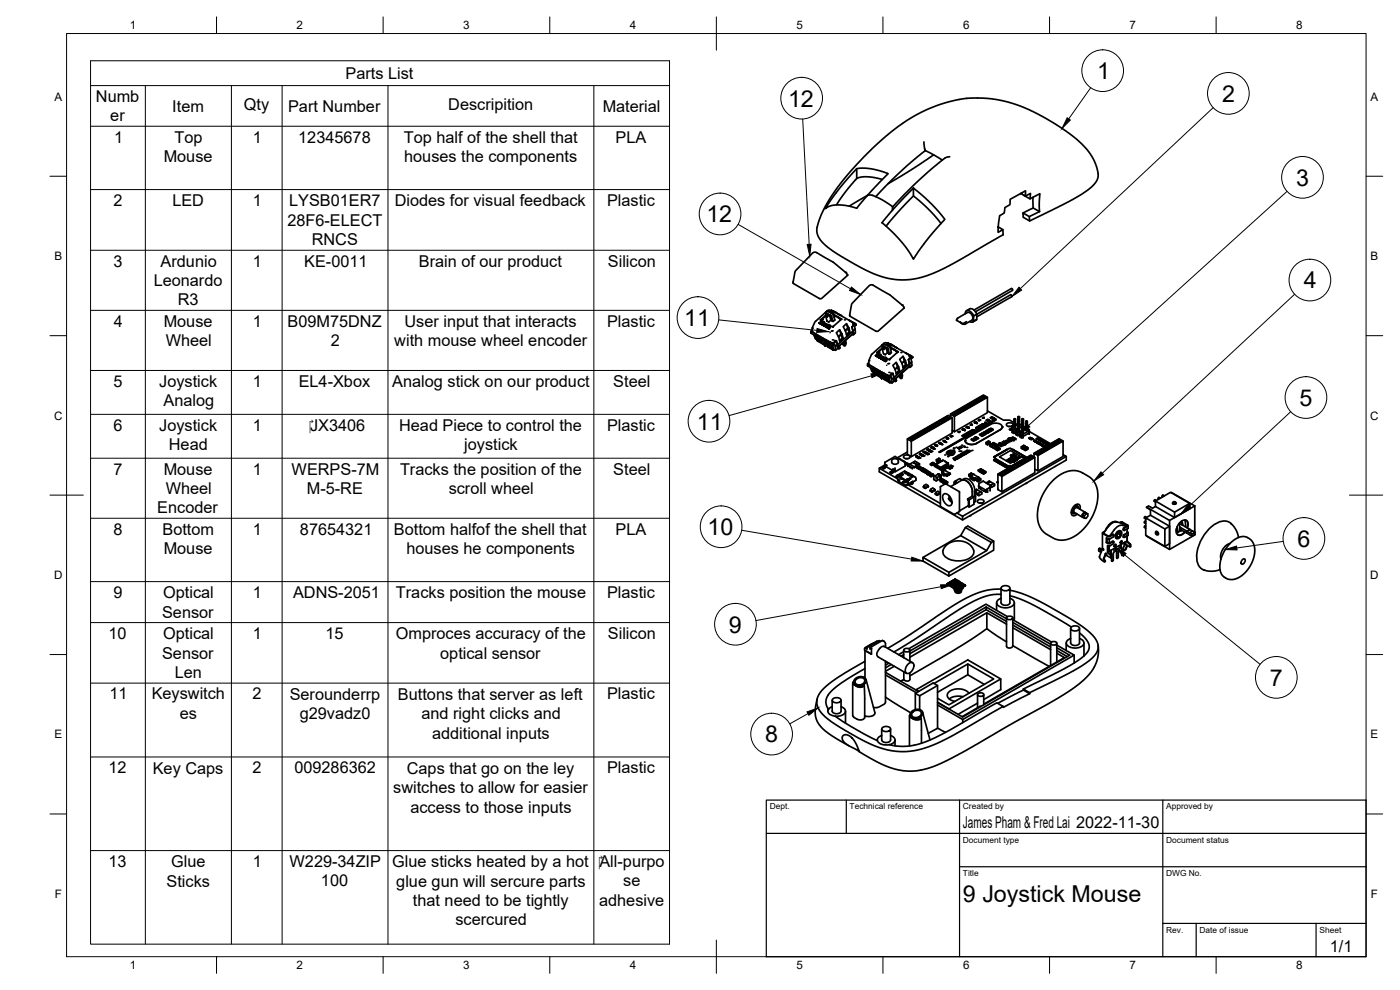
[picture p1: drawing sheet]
<svg xmlns="http://www.w3.org/2000/svg" width="420mm" height="297mm" viewBox="0 0 420 297" stroke-linecap="round" stroke-linejoin="round" font-family="sans-serif">
<defs><g id="words">
<g font-size="7">
<text x="329.2" y="23.7">1</text>
<text x="236.5" y="32">12</text>
<text x="366.8" y="30.6">2</text>
<text x="389" y="55.7">3</text>
<text x="212" y="66.7">12</text>
<text x="391.3" y="86.5">4</text>
<text x="205.3" y="97.8">11</text>
<text x="390" y="121.7">5</text>
<text x="209.1" y="128.9">11</text>
<text x="212.3" y="160.5">10</text>
<text x="389.4" y="164">6</text>
<text x="218.8" y="189.8">9</text>
<text x="381.1" y="205.7">7</text>
<text x="229.6" y="222.7">8</text>
<text x="289" y="270.6">9 Joystick Mouse</text>
</g>
<g font-size="4.9">
<text x="103.7" y="23.7">Parts List</text>
<text x="28.8" y="30.6">Numb</text>
<text x="51.7" y="33.5">Item</text>
<text x="73.2" y="33">Qty</text>
<text x="86.5" y="33.5">Part Number</text>
<text x="134.5" y="33">Descripition</text>
<text x="180.9" y="33.5">Material</text>
<text x="33.1" y="36.4">er</text>
<text x="34.2" y="42.8">1</text>
<text x="52.4" y="42.8">Top</text>
<text x="75.9" y="42.8">1</text>
<text x="89.5" y="42.8">12345678</text>
<text x="121.2" y="42.8">Top half of the shell that</text>
<text x="184.8" y="42.8">PLA</text>
<text x="49.1" y="48.6">Mouse</text>
<text x="121.3" y="48.7">houses the components</text>
<text x="34.1" y="61.8">2</text>
<text x="51.7" y="61.8">LED</text>
<text x="75.9" y="61.8">1</text>
<text x="86.8" y="61.8">LYSB01ER7</text>
<text x="118.5" y="61.8">Diodes for visual feedback</text>
<text x="182.2" y="61.8">Plastic</text>
<text x="86.3" y="67.7">28F6-ELECT</text>
<text x="93.6" y="73.6">RNCS</text>
<text x="34.1" y="80">3</text>
<text x="48.2" y="80">Ardunio</text>
<text x="75.9" y="80">1</text>
<text x="91.3" y="80">KE-0011</text>
<text x="125.7" y="80">Brain of our product</text>
<text x="182.4" y="80">Silicon</text>
<text x="46.1" y="85.8">Leonardo</text>
<text x="53.3" y="91.7">R3</text>
<text x="34.1" y="98">4</text>
<text x="49.1" y="98">Mouse</text>
<text x="75.9" y="98.1">1</text>
<text x="86.3" y="98.1">B09M75DNZ</text>
<text x="121.4" y="98">User input that interacts</text>
<text x="182.2" y="98">Plastic</text>
<text x="49.7" y="103.9">Wheel</text>
<text x="99.3" y="103.9">2</text>
<text x="118.3" y="103.9">with mouse wheel encoder</text>
<text x="34" y="116">5</text>
<text x="47.8" y="116">Joystick</text>
<text x="75.9" y="116.1">1</text>
<text x="89.6" y="116">EL4-Xbox</text>
<text x="117.7" y="116">Analog stick on our product</text>
<text x="184.1" y="116.1">Steel</text>
<text x="49.1" y="121.9">Analog</text>
<text x="34.1" y="129.2">6</text>
<text x="47.8" y="129.2">Joystick</text>
<text x="75.9" y="129.2">1</text>
<text x="93.1" y="129.2">‎JX3406</text>
<text x="119.8" y="129.2">Head Piece to control the</text>
<text x="182.2" y="129.2">Plastic</text>
<text x="50.7" y="135.1">Head</text>
<text x="139.3" y="135.1">joystick</text>
<text x="34" y="142.4">7</text>
<text x="49.1" y="142.4">Mouse</text>
<text x="75.9" y="142.4">1</text>
<text x="87.5" y="142.4">WERPS-7M</text>
<text x="120.1" y="142.4">Tracks the position of the</text>
<text x="184.1" y="142.4">Steel</text>
<text x="49.7" y="148.2">Wheel</text>
<text x="92.1" y="148.3">M-5-RE</text>
<text x="134.7" y="148.3">scroll wheel</text>
<text x="47.2" y="154">Encoder</text>
<text x="34.1" y="160.4">8</text>
<text x="48.8" y="160.4">Bottom</text>
<text x="75.9" y="160.4">1</text>
<text x="90" y="160.4">87654321</text>
<text x="118.2" y="160.5">Bottom halfof the shell that</text>
<text x="184.8" y="160.4">PLA</text>
<text x="49.1" y="166.2">Mouse</text>
<text x="122" y="166.3">houses he components</text>
<text x="34.1" y="179.4">9</text>
<text x="49" y="179.5">Optical</text>
<text x="75.9" y="179.4">1</text>
<text x="87.9" y="179.5">ADNS-2051</text>
<text x="118.8" y="179.4">Tracks position the mouse</text>
<text x="182.2" y="179.4">Plastic</text>
<text x="48.6" y="185.3">Sensor</text>
<text x="32.5" y="191.7">10</text>
<text x="49" y="191.8">Optical</text>
<text x="75.9" y="191.7">1</text>
<text x="97.7" y="191.7">15</text>
<text x="118.8" y="191.8">Omproces accuracy of the</text>
<text x="182.4" y="191.8">Silicon</text>
<text x="48.6" y="197.7">Sensor</text>
<text x="132.1" y="197.6">optical sensor</text>
<text x="52.5" y="203.5">Len</text>
<text x="32.9" y="209.9">11</text>
<text x="45.5" y="209.9">Keyswitch</text>
<text x="75.8" y="209.9">2</text>
<text x="87" y="209.9">Serounderrp</text>
<text x="119.4" y="209.9">Buttons that server as left</text>
<text x="182.2" y="209.9">Plastic</text>
<text x="54" y="215.7">es</text>
<text x="90" y="215.8">g29vadz0</text>
<text x="126.5" y="215.7">and right clicks and</text>
<text x="129.7" y="221.6">additional inputs</text>
<text x="32.6" y="232.1">12</text>
<text x="45.8" y="232.1">Key Caps</text>
<text x="75.8" y="232.1">2</text>
<text x="88.3" y="232.1">009286362</text>
<text x="122.1" y="232.1">Caps that go on the ley</text>
<text x="182.2" y="232">Plastic</text>
<text x="118" y="238">switches to allow for easier</text>
<text x="123.1" y="243.8">access to those inputs</text>
<text x="289" y="248.5">James Pham &amp; Fred Lai 2022-11-30</text>
<text x="32.5" y="260.1">13</text>
<text x="51.4" y="260.2">Glue</text>
<text x="75.9" y="260.1">1</text>
<text x="86.9" y="260.1">W229-34ZIP</text>
<text x="117.7" y="260.2">Glue sticks heated by a hot</text>
<text x="179.9" y="260.1">‎All-purpo</text>
<text x="50" y="266.1">Sticks</text>
<text x="96.3" y="266">100</text>
<text x="118.9" y="266">glue gun will sercure parts</text>
<text x="187" y="265.9">se</text>
<text x="123.9" y="271.8">that need to be tightly</text>
<text x="179.8" y="271.8">adhesive</text>
<text x="136.7" y="277.7">scercured</text>
<text x="399.1" y="285.7">1/1</text>
</g>
<g font-size="3.5">
<text x="39" y="8.8">1</text>
<text x="89" y="8.8">2</text>
<text x="139" y="8.8">3</text>
<text x="189" y="8.8">4</text>
<text x="239" y="8.8">5</text>
<text x="289" y="8.8">6</text>
<text x="339" y="8.8">7</text>
<text x="389" y="8.8">8</text>
<text x="16.3" y="30.2">A</text>
<text x="411.3" y="30.2">A</text>
<text x="16.3" y="78">B</text>
<text x="411.3" y="78">B</text>
<text x="16.2" y="125.9">C</text>
<text x="411.2" y="125.9">C</text>
<text x="16.2" y="173.7">D</text>
<text x="411.2" y="173.7">D</text>
<text x="16.3" y="221.6">E</text>
<text x="411.3" y="221.6">E</text>
<text x="16.4" y="269.4">F</text>
<text x="411.4" y="269.4">F</text>
<text x="39" y="290.8">1</text>
<text x="89" y="290.8">2</text>
<text x="139" y="290.8">3</text>
<text x="189" y="290.8">4</text>
<text x="239" y="290.8">5</text>
<text x="289" y="290.8">6</text>
<text x="339" y="290.8">7</text>
<text x="389" y="290.8">8</text>
</g>
<g font-size="2.5">
<text x="231" y="242.9">Dept.</text>
<text x="255" y="242.9">Technical reference</text>
<text x="289" y="242.9">Created by</text>
<text x="350" y="242.9">Approved by</text>
<text x="289" y="252.8">Document type</text>
<text x="350" y="252.8">Document status</text>
<text x="289" y="262.9">Title</text>
<text x="350" y="262.9">DWG No.</text>
<text x="350" y="279.9">Rev.</text>
<text x="360" y="279.9">Date of issue</text>
<text x="396" y="279.9">Sheet</text>
</g>
</g></defs>
<!-- layer: Visible -->
<g fill="none" stroke="#000" stroke-width=".51">
<path d="M256.9 50.8l1.9-.4 2.6 .2 2.7 .7 2.4 .8-4.8 5-4.6 5.4-3.2-.8-2.8-.2-1.8 .3-1.6 .8 4.2-6zM257.1 50.6v3M260.3 58.6l-5.5 3.3M260.4 58.6l1.2-.1 2 .9 4.3 2.6M264.8 53.9l-2.4-.6-2.3-.3-1.5 .1-1.4 .4-3.5 4.1-2.7 3.9M274.1 56.5l-6.3 6.6 .1-1M274.1 56.5l4.5 3.8 4.4 4.8a.78 .78 0 0 1 .4 .7 .78 .78 0 0 1-.5 .7l-4.6 5.4-4.2 5.9-1.5-2.5-2.2-2.9-2.5-2.7-3.2-2.9 3.1-3.7M274.1 56.5v2.3M277.3 42.6l.4 2.6M277.7 45.2l5.1 2.8M277.7 45.2l-8.1 6.9-6.8 6.9M280.2 46.5l-6.8 4.5-6.9 4.1"/>
<path d="M285 47l-1.4 .4-5.1 4.2-5.9 5.5-4.7 5M306.3 58l1.4 .9 .1-1.7-4.7 2.6v1.6a1.97 1.97 0 0 0-1.7 2.1v.4l-1.4 .8-.4 5 1.4-.8-1.4-.8M307.2 58.6l1.9 1.1 3-1.6-.1 5.4M307.7 58.9l1.6-.9-.2 1.7M310 59.2l.1 3.2 1.9 1.1M282.4 67.1l-2.9-3.5-4.5-4.1a.9 .9 0 0 0-.9-.6 .9 .9 0 0 0-.8 .7l-3.7 3.9-3.7 4.3M309 66.3l-.1-1.3-1.9-1.1 .1 1.3 1.9 1.1 12.8-6.4 2.8-1.6 3-2.2 1.3-1.4 .7-1.8-.4-2.5-.8-2.1-2-3.2-3.4-3.4-5.1-3.7-6.3-3.7-5.6-2.5-4.5-1.4-5.3-.9-4.9-.1-3.2 .4-3.5 .8-6.3 2.2-5.9 3.2-6.5 4.9-4.1 3.6-4.6 4.8-4 4.6-2.4 3.2-2.8 4.3-1.6 3.1-1 2.8-.3 2.1 .8 2.1 2.1 2.3 2.8 2.1 5 3 4.6 2.4 3.9 1.6 3.1 .8 3.6 .3 3.4-.3 2.4-.6 3.5-1.2 3.4-1.6 17.4-9.9-.1-1.5M310.1 62.4l-3.1 1.5M312 63.5l-3.1 1.5M238 84.8l.7-3.5 5.2-5.4 .6-.2h.5l5.1 3 3.7 3 .6 .9-8 7h-.5l-7.8-4.5M238 84.8l.1 .2M243.4 99.4v.6"/>
<path d="M243.7 99.1l-.3 .3 .4 .2M243.8 99.6l1.5 .9v.6l-1.9-1.1M244.8 96.4h.1M245.9 97h.1M245.8 96.9l.2 .1M245.9 96.9h.1M246 97h.1M246.2 97.1l.2 .1M246.2 97.1h.1M246.2 96.8l.5-.1zM246.2 96l1.2 .6M246.3 96.8l-.1 .3 .1-.3-.3 .2"/>
<path d="M246.4 96.5h.1M246.4 96.5l-.5 .4 .5-.4M246.4 96.4v.1M246.6 96l-.1 .2M246.6 96.5l-.2-.1 .2 .1-.4 .3M246.7 97.4l.3 .1M246.7 95.6l-.5 .4M246.7 97.3h.1M246.7 97.3v.1M246.7 96.6v.1M246.7 96.6h.1M246.7 95.8l-.2 .2"/>
<path d="M246.7 95.8h.1M246.8 97.3h.1M246.8 97.2v.1M246.8 97.5h.1M246.9 97.3h.1M246.9 97.5h.1M246.9 96.7l-.5 .1-.1 .4M247 97.5h.1M246.9 97.6h.1M246.9 97.6h.2M247 97.2v.1M247 97.1l.2 .1"/>
<path d="M247 97v.1M247.1 97.1h.1M247.1 97.3h.1M247.1 97.6h.1M247.1 97.1h-.1M247.1 97.4l-.1 .1M247.1 97.3l.1 .1M247.1 97.4l-.2-.1-.1 .2M247.1 97.4h.1M247.2 97.1h.1M247.2 97.2h.1M247.2 97.3h.1"/>
<path d="M247.2 97.1l.1 .1M247.4 97.8h.1M247.3 97.2l-.2 .4M247.3 97.8l.3 .1M247.4 96.6l.4 .5 1 .3M247.4 97.8l.3-.3zM247.5 97.9h.1M247.7 97.4l.1 .1M247.7 97.5h.1M247.8 93.8l.2 .8M247.8 93.7v.1M247.8 94.8l-1.1 1"/>
<path d="M247.8 94.7l.4 1.6M247.8 94.7h.1M247.8 98.1h.2M247.8 93.7h.1M247.9 98.1h.1M247.8 98.1h.1M247.8 93.7l.7 .4M247.9 94.7h-.1M247.9 94.7l.6-.6-.7 .6M247.9 97.5l-.2-.1 .2 .1-.4 .4M247.9 94.7h.1M248 97.3h.1"/>
<path d="M247.9 97.4h.1M247.9 98.1l.5-.5zM247.9 94.5l-1.2 1.1v.2M248 93.9v.7M248 93.9l.4 .3M248 98.1h.1M248.1 97.3v.1M248.1 94.2l.2 .1M248.1 97.4h-.1M248.2 96.3h.1M248.2 93.3h.1M248.3 94.9h.1"/>
<path d="M248.3 93.3l-.5 .5M248.3 94.9v.1M248.3 95h.1M248.3 94.3l-.2-.2v.3M248.3 98.4l.2 .1M248.3 93.3h.1M248.3 98.3v.1M248.4 93.2h.1M248.4 97.7h.1M248.4 98.3v.1M248.4 98.3h.1M248.4 98.4h.1"/>
<path d="M248.5 98.4h.1M248.6 97.6l-.2-.1 .2 .1-.6 .5M248.6 98.6h.1M248.6 98.5l.2 .1M248.7 98.6h.1M248.7 98.5v.1M248.7 98.5h.1M248.7 98.5l.2-.1zM248.8 98.6h.1M248.8 97.4l.2 .2M248.8 98.1h.1M248.8 93.6h.1"/>
<path d="M248.9 94.4l.7 .6 .4 1.4M249 98.2h.1M248.9 97.9h.1M248.9 98.2h.1M248.9 94.6l-.6 .4M248.9 94.6l.5 .3 .4 1.4M248.9 97.9l-.5 .5 .5-.4M248.9 93.6h.1M248.9 94.6h.1M249 98.3h-.1M249 98.2v.1M249 94.7l.4 1.3"/>
<path d="M249 98.3l-.1 .1M249 98.3l-.2-.2-.3 .3M249 97.6h.1M249 97.6l.9 .5 .1-.1M249 97.9l-.1-.1 .2 .1-.3 .2M249.1 98.2h.1M249.1 98.2l-.3 .4M249.1 99.8h.1M249.5 93.2l-.6-.2-.5 .2-3.8 3.3-.8 2v1l5.5 3.3 1-.1 .7-.5 .4 1.2M249.5 94.7l-.6-.3-.6 .5M249.5 94.7h.1M249.6 93.2l-.6 .5"/>
<path d="M249.6 93.2l-.6 .5-.7-.4M249.6 93.1h.1M249.6 93.2h.1M249.6 93.1v.1M249.6 93.1l.5 .3M249.8 96.3l-.4-.3-.7 .6-.5-.3M249.8 96.3h.1M249.8 96.4h.2M250 93.4h.1M250 96.4h.1M250 93.4l-.7 .5 .7 .4M250 94.3l.1 .1"/>
<path d="M250 94.3h.1M250 93.4l.5 .2M250 93.9h.1M250.1 96.4h-.1M250.1 93.4v.3M250.1 93.5l-.6 .5M250.1 93.4h.1M250.1 94.4l.4 1.6-.4 .4M250.1 94.2l.2 .1M250.1 94.4h.1M250.1 93.7v.6M250.2 93.7h.1"/>
<path d="M250.2 93.4l.3 .2M250.2 93.4l.3 .1M250.3 94.3h.1M250.3 94.3l.2 .7-.2 .2M250.3 94.4l1.1 .6M250.4 94.6l1.6 1M250.5 93.6h.1M250.5 93.6l1.8 1M250.5 93.6l5.7 3.3M251.4 95l.3 .2M251.4 95.1v.1M251.7 95.2l.9 .5-.1 .1"/>
<path d="M251.7 95.2l.1 .2M252 95.6l.3 .1M252 98.9l.5 1.9M252.2 96.1l-2.2 1.9M252.2 96.1h.1M252.3 94.6h.1M252.3 95.8h.1M252.5 95.9l-.4 .2M253 98l1-.9 .8 1.3 .4 1.5-1.1 .9-.3-1.5zM254 97.1l.6 1.9M254.3 82.4l.1 .2M254.4 98.5l-.7 .7 .7-.6 .5 1"/>
<path d="M254.9 99.8l.3 .1M255 94.6h.1M255.1 96.2h.1M256 99.3v.5l-.3 .5-3.9 3.5-.4 .1M256.2 96.9l-1.4-.8 2.2 1.3M256.2 96.9l.5 .3-1 .9 .4 2.3 .4-.3M256.2 96.9l.1 .5-.6 .7 .3 1.3-4.6 4M256.6 98.7l.1 1.2-.6 .5-.3-.1-4.4 3.9M257 97.4l-.6 .5 .2 .8-.6 .6M260.8 85.8l.5-.3h.6l5.1 2.9 3.7 3.1 .7 .9-8.1 7h-.4l-7.8-4.5-.1-.3 .7-3.5zM271.3 92.2l.1 .2M287.1 96.1h.3"/>
<path d="M289.7 94.2a.91 .91 0 0 1 .6-1.1 .91 .91 0 0 1 1.1 .5l.8 1.2M290.1 96.5l-1.1 .6-.8-.6M291 92.7a1.95 1.95 0 0 1 2.1 1.5M291 92.7l-1 .5M291.7 96.1l-2.2 1.2-1.1-.4M291.7 96.1a1.52 1.52 0 0 0-1.3-2.3l-3.2 1.9-.1 .4 1.6 .9M292.2 94.8l.9-.5v1.5l-.9 .6zM292.2 96.4a.85 .85 0 0 1-1.2 .1M293.1 94.3l10.2-5.9 .3 .2v.4l-10.5 6.1M293.1 95.8l-1.1 .8M303.8 87.2l-11 6.3M303.9 87.1v-.3l-.4-.2-11.2 6.4"/>
<path d="M244.2 100.4l.5 1.2 .4 .2M244.7 100.7l.2 .6M245.2 102.1l1.9 1.1M245.3 101.1l.4-.4 .4 1.4-1.2-.8 .3 .8 1.7 1M245.4 101.1v.1M245.4 102.3l.2 .1M245.6 100.9l.1 .5M245.6 100.9l.2 .6-.4-.3 .4 .3M246.1 101l1.1 .6-.1 .3 .2-.1 .4 .6M246.2 102.1l.3 .2M246.2 101l-.1 .4 1.6 .9M246.2 102.1l.3 .4v-.2l-.2 .1"/>
<path d="M246.4 101.5h.1M246.4 101.5l-.2 .6M246.5 102.2v.1M246.5 102.3l.3 .1M246.6 101.6l.1 .2M246.7 101.8l.1 .6M246.7 101.8l-.2 .4M246.8 102.4l.7 .5M246.9 103.1l.1 .1M246.9 103.1l1.4 .8M247.3 103.4l.3 .5 .1-.3M247.7 101.9v.5"/>
<path d="M247.7 102.4l-.2 .4 .4 .3M247.7 103.5h.1M247.7 103.5v.1M247.8 103.7l-.2 .2M247.8 103.7h.1M247.8 103.6v.1M247.8 102.1h.1M247.9 103.1l.5 .5 .3 .2-.1-.4 1.3 .8 .2 .7-1.8-1M248 102.6l-.1 .5M248.3 103.9l1.6 1M248.5 103l.1 .4M248.6 103.5l-.2 .1"/>
<path d="M248.6 103v.1M248.9 103.2l.1 .2-.4-.3 .4 .3M249 102.6h.1M249 102.6l-1.1-.6v.6l1.9 1.1 .7-.5 .2 .8 .6-.6M249.1 102.6h-.1M249.5 102.9h-.1M249.7 103.6l.2 .6M249.8 104.9l.2 .1M249.9 104.9l.2 .2v-.2M250.3 104.9l-.2 .2M250.7 104l.1 1.1M251 102.2l-1.1 1-.9-.6"/>
<path d="M251 102.2l.4 2.3-.6 .6-.6-.3-.3-1.1M251.4 103.9h.1M251.4 104.2v.1M251.5 104.3l.3 .3M251.7 104l.1 .5M251.7 101.1l.4 1.5 1-.9-.4-1.5-.7-1.3-1 .9 .7 1.3M251.8 103.8h.1M251.8 104.5h.1M251.9 103.8l.2 .5M252 102.2l.8-.8 .1 .3-.8 .7M252 104.4l-.2 .1M252 104.4h.1"/>
<path d="M252.1 104.3l-.1 .1M252.1 104.3h.1M252.4 100.4l-.8 .6 .7-.6 .5 1M252.9 102.9l.1 .4M252.9 101.6l.2 .1M253 102.8l.1 .6M253 103.3l.2 .2M253 103.4l.3 .3M253.2 103.5l-.1-.2 .3 .2M253.4 103.4l-.2-.8 .2 .9M253.6 102.3l.2 .8M253.7 103.6l-.4 .1"/>
<path d="M253.8 103.2l-.1 .4M253.8 103.1l-.4 .4M253.8 103l-.1-.8 .1 .9M254 100.3l.9-.7v.3l-.8 .7M255.8 100.3l.2 .1M255.8 100.2v.1M260.4 109.2l-.1 .5M260.4 109.1l1.9 1.2v.6l-1.9-1.2M260.7 108.9l-.3 .2M261.2 110.2l.5 1.2 .3 .2M261.7 110.5l.2 .6M261.8 106.2h.1"/>
<path d="M262.1 111.9l1.9 1M262.3 110.9l.4-.4 .4 1.3M262.4 110.9v.1M262.4 112.1l.2 .1M262.6 110.7l.1 .5M262.6 110.7l.2 .6-.4-.3 .4 .3M262.8 106.7h-.1M262.8 106.7l.1 .1M262.9 106.7h.1M262.9 106.7l.4-.4zM263.1 106.9l.2 .1M263.1 111.9l-1.2-.8 .2 .8 1.8 1"/>
<path d="M263.1 111.8v.1M263.2 106.9h.1M263.1 111.9l.4 .2M263.1 106.9h.1M263.2 111.9l.3 .4-.1-.2-.1 .1M263.2 106.6l.5-.1-.5 .1M263.2 106.6l-.2 .3-.3-.2M263.2 106.6v.3zM263.3 107h.1M263.3 106.2h.1M263.3 106.2l.1 .1M263.4 106.3h.1"/>
<path d="M263.3 106.3h.1M263.4 111.3h.1M263.4 111.3l-.3 .5M263.5 112.1l.3 .1M263.5 105.9v.1M263.5 106.3l-.2-.1 .3 .1-.4 .3M263.6 111.4l.1 .2M263.6 107.2l.3 .1M263.7 107.2h.1M263.6 111.5l1 .6M263.6 105.5l.1 .1M263.6 105.4l-.4 .4 1.2 .6"/>
<path d="M263.7 111.6l-.2 .5M263.7 111.6l.1 .6M263.8 107.1h.1M263.7 107.1h.1M263.7 105.6l-.2 .3M263.7 105.6h.1M263.7 106.4v.1M263.8 107.3l.1-.2 .1 .2M263.8 112.2l.7 .5M263.8 107v.1M263.8 107.2v.1M263.8 107.3h.1"/>
<path d="M263.9 107.3h.1M263.9 106.5l-.2-.1 .2 .1-.5 .1-.1 .4M263.9 107.4h.1M263.9 107v.1M263.9 112.9v.1M263.9 112.9l1.4 .8M263.9 107.3v.1M263.9 107.4h.2M264 107.1h.1M264 106.8l.2 .2M264 107.4h.1M264 106.9h.1"/>
<path d="M264.1 107.4h.1M264.1 106.9h.1M264.1 107.1h.1M264.1 107.1v.1M264.1 107.2l-.2 .1M264.1 111.4l-1-.6v.4l1 .5M264.1 111.4v.3l.1-.1 .5 .6M264.2 106.9l.1 .1zM264.2 106.9h.1M264.2 107.1h.1M264.2 107h.1M264.2 107v.1"/>
<path d="M264.2 113.1l.3 .5M264.3 107.6l.2 .1M264.3 107.6h.1zM264.3 107.6h.1M264.3 107l-.3 .4M264.4 106.4l.3 .5 1.3 .5M264.4 107.6h.1M264.5 107.6v.1M264.7 107.2v.1M264.7 111.7v.5M264.7 112.2l-.2 .5 .7 .4 .2 .3 .2 .2-.1-.4 1.3 .8 .3 .7-1.8-1M264.7 107.3l-.3 .3 .3-.2"/>
<path d="M264.7 107.2h.1M264.7 113.4l-.2 .1M264.7 113.4h.1M264.7 103.6l.2 .8-.1-.7 .6 .3M264.7 107.3v.1M264.7 107.3h.1M264.7 103.5v.1M264.7 104.5l-1 1.1M264.7 113.5h.1M264.8 104.5h.1M264.8 113.4l-.2 .3M264.8 107.9l.2 .1"/>
<path d="M264.9 107.9h.1M264.8 103.6l.6 .3M264.8 107.9h.1M264.8 103.5h.1M264.8 111.9h.1M264.8 107.3l-.1-.1 .2 .1-.4 .3M264.8 104.5l.4 1.6M264.9 104.5l.5-.6-.6 .6M264.9 104.5h-.1M264.9 107.2h.1M264.9 107.1v.1M264.9 107.1h.1"/>
<path d="M264.9 104.3l-1.3 1.1M265 107.1h.1M265 103.9l.3 .2M265 107.9v.1M265 112.4l-.1 .5M265 107.1v.1M265 103.9l.1 .3M265 103.9h.1M265 107.1l-.1 .1M265 104l.2 .1M265.2 104.1v.1M265.2 103.2l-.5 .4"/>
<path d="M265.2 106.1l.4 .3M265.2 103.1h.1M265.2 104.7v.1M265.2 104.7h.1M265.2 104.1l-.2-.1 .1 .2M265.3 104.8h-.1M265.3 103.1h.1M265.3 103.1l.6 .4 .6-.5-.6-.2-.5 .2-3.8 3.3-.9 1.9v.9l.3 .4 5.2 3.1M265.3 104.8h.1M265.3 103.1h-.1M265.3 108.1l.2 .2M265.3 103h.1"/>
<path d="M265.3 113.7l1.8 1.2v-.2M265.3 107.3l.1 .2M265.4 108.1v.1M265.4 108.1h.1M265.4 108.2h.1M265.4 107.5h.1M265.4 107.4l-.5 .5 .5-.4M265.4 107.4v.1M265.4 107.3h-.1M265.4 108.1l.5-.3zM265.4 112.8l.1 .4M265.5 108.2h.1"/>
<path d="M265.5 108.2v.1M265.5 108.3h.1M265.5 107.4l-.1-.1 .2 .1-.6 .5M265.6 113.3l-.2 .1M265.7 108.4h.1M265.6 112.8v.1M265.6 108.3l.2 .1M265.7 108.3l.3-.2zM265.7 106.4h.1M265.8 108.4h.1M265.8 104.1l.8 .7 .3 1.4M266 108h.1"/>
<path d="M265.9 107.7h.1M265.9 113h.1M265.9 104.4h.1M265.9 107.6v.1M265.9 107.9h-.1M265.9 104.4l-.6 .4M265.9 104.4l.5 .4 .3 1.3M265.9 113l.1 .2-.4-.3 .4 .3M266 108v.1M266 104.5l.3 1.3M266 108.1l-.2-.2-.3 .3M266 107.4h.1"/>
<path d="M266 107.4l.9 .5M266 107.9l-.2 .5M266 112.4l-1.1-.6v.6l1.9 1.1M266 112.4l.4 .3M266 107.7l-.1-.1 .1 .1-.2 .2M266 112.4h.1M266.1 109.6h.1M266.4 112.7l.4 .3M266.5 104.5l-.7-.4-.6 .6M266.5 104.5h.1M266.5 103h.1M266.6 102.9l-.8 .5"/>
<path d="M266.6 102.9l.5 .3M266.7 113.4l.1 .6M266.8 106.2h.1M266.8 106.2l-.5-.4-.6 .6M266.8 114.7l.1 .1M266.9 106.2h.1M267 106.2h-.1M267 104.1l.1 .1M267 107.8v.1M267 103.7h.1M267 103.7l.1 .4M267 103.3l-.6 .5"/>
<path d="M267 103.2l.5 .2M267.1 106.2h-.1M267.1 103.2h.1M267.1 103.2l-.8 .5 .7 .4M267.1 103.2v.3M267.1 103.2l.4 .2M267.1 104.2h.1M267.1 104l.4 .8M267.1 104.2l.4 1.6M267.1 103.5l-.1 .2M267.1 103.5h.1M267.3 114.7l-.2 .2"/>
<path d="M267.3 107.5l-.4 .4M267.3 104.2l1.4 .8M267.4 104.4l1.6 1M267.4 103.3h.1M267.4 103.4l1.8 1M267.5 104.8l-.2 .2M267.5 104.8h.1M267.5 105.8l-.5 .4M267.5 105.8h.1M267.5 103.4h.1M267.5 103.4l1.7 1M267.5 103.4l5.7 3.3"/>
<path d="M267.6 112.3l-.7 .4-.6-.1M267.7 113.8v1.1M267.9 112l-1.1 1M267.9 109.6l1.1-.9 .7 1.3 .4 1.5-1 .9-.4-1.5zM268 112l.4 2.3-.7 .6-.5-.3-.3-1.1M268.3 113.2l-.6 .6-.3-.8-.6 .5M268.3 113.7h.1M268.4 113.7h.1M268.4 104.9v.1M268.4 114l.1 .3M268.6 114.3l.2 .1M268.6 113.8l.2 .5"/>
<path d="M268.7 105l.9 .5-.1 .1M268.7 105l.1 .2M268.8 113.6h.1M268.8 114.3v.1M268.8 114.3h.1M268.9 113.6l.1 .5M268.9 111.9l.9-.7 .1 .3-.9 .7M268.9 105.4l.4 .2M269 105.4h.1M269 108.7l.5 1.9M269 114.2l-.2 .3M269 114.2h.1"/>
<path d="M269 114.1v.1M269 114.1h.1M269.1 105.9h.1M269.1 105.9l-1.8 1.7M269.3 104.4h.1M269.3 110.2l-.7 .6 .7-.6 .5 1M269.5 105.7l-.4 .2M269.8 112.7l.2 .5 .4 .1-.3-.9 .2 .8M269.8 111.4l.3 .1M269.9 112.6l.2 .6M270 113.2l.3 .3M270 107.8l1-.9 .7 1.3 .4 1.5-1 .9-.4-1.5z"/>
<path d="M270.6 112.1l.2 .8M270.6 112l.2 .8M270.7 112l.1 .9M270.7 113.4l-.4 .1M270.7 109.1h.1M270.8 113l-.1 .4M270.8 112.9l-.4 .4M271 110.1l.8-.7 .1 .3-.8 .7M271 106.9l.5 1.9M271.4 108.3l-.7 .7 .6-.6 .5 1M271.9 109.6l.2 .1M272 106l-.3-.1 1.5 .8"/>
<path d="M272 106l1.9 1.1v.2l-.5 .4 .2 .8-.6 .6-.4 1-3.9 3.5-.3 .1M272 106h.1M272.6 107.9l.3 1.3-4.5 4-.4-1.2-.4 .4M272.6 107.9l.4 2.3M272.8 110.1l.2 .1M272.8 110v.1M273.2 106.7l.4 .4M273.2 106.7l.2 .3-.3 .4M273.4 109.9l-.3 .3M273.6 107.1l-1 .8M273.6 108.5l.1 1.2-.7 .5-.2-.1-4.4 3.9M292.9 120l.9-.6 1 .6-1 .5z"/>
<path d="M293.8 119.4v.6l.5 .3M294.1 119.3l.9-.6 1 .6-1 .5zM294.6 119.5l.4-.2v.5M295 118.7v.6l.5 .2M296.3 119.2l-1.2-.7-9.9 5.7M265.5 139.6l-1.6 .9 5.4 3.1M265.5 138.8v.7M265.6 138.7l3-1.7 3.1 1.7M265.6 138.7h.1M265.6 139.3l.5 .3-.5 .7-.5-.3zM266.1 139.6l-.5 .8-.4 .3M268.6 137h.1"/>
<path d="M269.5 137.5l.6 .3M269.6 138.7a1.04 1.04 0 0 1-1.3 .7 1.04 1.04 0 0 1-.7-1.3l.5-.4h1l.5 .4v.6M270.1 137.7l-.1 .1M270.7 138.2l.6 .3M271.2 136.9l.6-.4h.7l.7 .6a1.16 1.16 0 0 1-2.1 0zM271.3 138.4l-.1 .1M271.6 138.7h.1M271.7 139.1l.4-.3 .4 .3-.4 .4-.4-.1M271.7 139.1l.4 .2-.4-.1M271.7 138.8v1l-3.1 1.8M271.8 137.6h.7M272.3 131.7l1.2 .7v4.6l-1.2-.7z"/>
<path d="M272.3 135.6l-3 1.8M272.4 139.9v-.3l.6 .3v.3M272.5 139.1l-.4 .2M272.9 131.5l.9-.5 1 .5-1 .6zM273 139.9l.3 .2M273 139.3l1.4 .8 1-.6v.3l-1 .5v-.2l-.6 .3M273 139.3l-.6 .3M273.3 131.8l.5-.3v.6M273.5 132.4l12.3-7.1v4.6l-12.3 7.1M273.8 131v.5l.5 .3M274 130.9l1-.6 .9 .6-.9 .5zM274.5 131.1l.5-.2v.5"/>
<path d="M274.9 136.8l.4 .1-.3 .2 .1-.2zM274.9 136.8l.2 .1M275 130.3v.6l.4 .2M275.1 137.1l.3 .1 .1-.1-.2-.1h.2l.2 .2-.4 .1zM275.1 138.7l.8 .5v.2M275.1 138.8l-.5-.4-1.6 .9M275.2 130.2l.9-.6 1 .6-1 .5zM275.3 137.1h-.1M275.3 137l.2 .1M275.3 136.9l-.5 .1M275.4 139.5l-1.4-.8 1.4 .8M275.5 137.4h.4"/>
<path d="M275.5 137.4l.6-.1h-.3v.2zM275.6 137.3l.1 .1M275.7 137.1l-.2 .2-.4-.2M275.7 137.4h-.1M275.7 130.5l.4-.3v.5M275.8 137.3h.1M275.9 139.2l-.5 .3v.3M276.1 137.4h-.2M276.1 129.6v.6l.5 .3M276.2 136l.4 .3h-.7zM276.2 136.2h.1M276.3 136.3h-.2"/>
<path d="M276.3 136.1v.1M276.4 136.4l.6 .1-.4 .2zM276.4 129.5l.9-.5 .9 .5-.9 .6zM276.6 136.3h-.7M276.7 136.7l.4 .1M276.8 136.5h-.3M276.8 136.7l.2 .1-.1-.2h.2l.2 .2-.3-.2 .1 .2-.2 .1zM276.8 129.8l.5-.3v.6M276.9 136.7l.1 .1M276.9 136.7v.1M277 136.5l-.4 .2-.3-.2M277 136.7h.2"/>
<path d="M277 135.6l.7-.1-.4 .3zM277.1 136.7h.2M277.2 135.5l.1 .1M277.3 129v.5l.5 .3M277.3 135.8l.3 .1v-.2h.2l-.1-.1 .3 .2-.3 .2zM277.5 128.8l.9-.5 1 .5-1 .6zM277.5 135.7l.2 .1M277.6 135.6l.2 .1M277.7 135.5l-.4 .3-.3-.2M277.8 136l.3-.2 .1 .2h.2l-.3 .2zM277.9 136l.2 .1M278 129.1l.4-.3v.6"/>
<path d="M278 135.9h.1M278 135.8l-.3 .2-.4-.2M278.2 135.9v.1M278.3 134.9h.6l-.4 .2zM278.4 136l-.3 .2-.3-.2M278.4 128.3v.5l.5 .3M278.5 136l.4 .3h-.6zM278.6 136.2l-.2 .1M278.6 136.2v.1M278.6 136.1h.1M278.7 128.2l.9-.6 .9 .6-.9 .5zM278.7 134.9h-.3"/>
<path d="M278.9 134.9l-.4 .2-.3-.2M278.9 135.1l-.3 .1M278.9 136.3h-.6M278.9 135.4v-.3l-.3 .1 .4-.3v.3h.3l-.4 .2M279.1 135l-.1 .2M279.1 135.4l.3 .1 .1-.1-.3-.1 .2-.1 .3 .3-.4 .1zM279.1 128.4l.5-.2v.5M279.2 135.3l.2 .1M279.2 139.2l.4 .2M279.3 135.4h-.1M279.3 135.2l-.5 .1M279.4 135.3l.1 .1"/>
<path d="M279.4 134.3l.3 .1M279.4 134.2h.5l-.4 .1 .2 .1zM279.5 134.2h.1M279.6 127.6v.6l.5 .2M279.7 139.2h.1M279.7 139.1v.1M279.7 135.4l-.2 .2-.4-.2M279.8 139.1h.1M279.7 134.2l-.2 .1M279.7 134.5h.4M279.8 139.6v-.3l-.2 .4M279.8 127.5l1-.5 .9 .5-.9 .5z"/>
<path d="M279.8 134.2h-.1M279.9 139h.1M279.9 139.1h.1M279.9 134.2h-.1M280 134.5l.1-.2-.4 .2h.4M280 134.5h.1M280.2 134.6l.4 .1M280.2 134.6l.4 .1zM280.2 139.1l.2-.1-.2 .3zM280.2 134.3l-.2 .2M280.3 127.8l.5-.3v.5M280.4 139l-.6-.2 .4 .3v.2l-.6 .4-.4-.3v-.2l.6 .1 .4-.2-.4-.3-.4 .3"/>
<path d="M280.4 139.7l-.3-.1 .2-.1 2 1.2 .3-.1 .1 .4M280.5 139.7h.1M280.5 139.6l1.8 1.1v.3M280.5 139.6v.1M280.5 139.7v.3l1.8 1 .3-.1M280.5 139.5h.1M280.5 139.5l2.6-1.4-2.6 1.5M280.5 133.6l.4 .1M280.6 133.5h.3v-.1l.3 .1-.5 .1 .2 .1h-.2zM280.6 139.4l-.1 .1M280.7 139.3l-.2 .1M280.8 127v.5l.4 .3"/>
<path d="M280.8 133.4l.1 .1M280.8 139.4l1.5 .8M280.9 133.8h.4M281 126.8l.9-.5 1 .5-1 .6zM281 137.9l.5 .2 .5-.3v.5l-.6 .3-.4-.2zM281 139.2l-.2 .1M281.1 137.9l.7-.4 .4 .3v.4M281.1 133.8l.3-.1-.5 .1h.4M281.1 133.8h.2M281.2 139.1h-.1M281.2 133.5l-.5 .1M281.4 139l-.3 .1"/>
<path d="M281.4 138.2l.1-.1v.5M281.4 133.7l-.3 .1M281.4 138.6h.1M281.5 127.1l.4-.3v.6M281.6 138.8l-.2 .1M281.7 138.8h.1M281.7 133h.4M281.8 138.8h-.1M281.9 126.3v.5l.5 .3M281.9 132.9l.3-.1-.5 .2h.4M281.9 138.6l-.2 .2M282 132.9l.1 .1"/>
<path d="M282 137.8l-.4-.2 .4 .2M282.1 133.2h.4M282.1 126.2l1-.6 .9 .6-.9 .5zM282.2 137.8l-.1 .4M282.2 138.2h-.1M282.2 132.8l-.3 .1M282.2 138.5l-.2 .1M282.3 138.4v.1M282.3 133.1l.3-.1-.5 .2h.4M282.3 133.1l.2 .1M282.5 133.3h.4M282.5 133.3h.4z"/>
<path d="M282.5 138.3l-.1 .1M282.6 133l-.3 .1M282.6 126.4l.5-.2v.5M283.1 138.1l.6 .3M283.1 125.6v.6l.4 .2M283.2 132.5h.4M283.3 125.5l.9-.5 1 .5-1 .6zM283.5 132.5l.2-.2-.5 .2h.4M283.5 132.5h.1M283.6 132.6l.5 .1M283.6 132.6l.5 .1zM283.7 140h.1"/>
<path d="M283.7 138.4v.2M283.7 132.3l-.2 .2M283.7 138.4l.8 .5-2.2 1.3v.4l2.3-1.3-.1-.4M283.8 125.8l.4-.3v.6M283.8 139.7l.2 .5M284 139.8l.3-.3 .2 .5M284.1 131.6h.4M284.1 131.5h.5h-.3l.1 .2zM284.2 125v.5l.5 .3M284.2 135.6l.8-.4h1.2l.2 .1 .1 .5-.3 .6-1.2 .2-.9-.4zM284.3 139.6h.1M284.3 139.6l.1 .3"/>
<path d="M284.4 139.8l-.4 .2M284.4 131.5h.2M284.5 131.5h-.2M284.5 139.4v.1M284.5 139.9l.2 .2M284.5 139.5l.1 .1M284.5 135.7l.5 .2M284.5 135.7l.4-.2 .4 .2 .4-.2 .4 .2-.4 .2 .4 .3-.4 .2-.4-.2-.4 .2-.4-.2 .5-.3zM284.6 131.5h.1M284.6 139.6v.3M284.6 139.3v.1M284.6 139.4l-.1 .1"/>
<path d="M284.6 139.4v.1M284.6 139.9h.1M284.6 139.9l.7-.2 .4 .2-.5 .3-.5-.2M285.2 130.9l.4 .1M285.2 125v-.8l1.2 .7v4.6l-.6-.4M285.3 139.7h.1M285.3 130.8h.1M285.4 130.8l-.2 .1h.4M285.4 130.8h.3l-.1 .1M285.4 139.6l.3 .3v.5M285.4 139.6h.1M285.4 139.6l.4 .3v.4"/>
<path d="M285.5 130.8h.1M285.6 130.9h.1M285.6 124.2l1-.6 .9 .6-.9 .5zM285.8 125.3l-1.2-.7-12.3 7.1M285.8 130.9h-.2M285.8 139.9l-.1 .5M286.1 124.4l.5-.2v.5M286.1 137.5l.2-.1 1.1 .2-.9 .5zM286.1 137.5l.4 .6 .3-.1M286.1 136.2l-.4 .2-.4-.2-.4 .2-.4-.2M286.1 135.7l-.4 .2M286.4 137.5l.3 .2"/>
<path d="M286.4 137.5l.3 .2-.3-.2M286.4 124.9l9.9-5.7v4.6l-9.9 5.7M286.5 135.7l-.1-.5h-1.2l-.7 .2-.4 .6M286.6 123.6v.6l.4 .2M286.7 137.2l.7 .4 .3-.1M286.8 123.5l1-.6 .9 .6-.9 .5zM287.3 123.7l.5-.2v.5M287.4 137.6l-.7 .3M287.4 137.3l.8-.1-.6-.1-.2-.3-.7 .4 .7 .4 .3-.1M287.4 137.3l.3 .2M287.4 137.1h-.3M287.4 134.4l.9-.5 .5 .3-.9 .5z"/>
<path d="M287.5 136.7l.7 .4 .6-.4M287.5 136.7l.7-.3 .6 .4-.6 .3zM287.5 129.6l.6-.1-.4 .1 .1 .2zM287.5 129.6l.4 .1M287.7 137l-.1 .1M287.8 122.9v.6l.4 .2M287.9 136.7l.6 .1M287.9 136.6h.3l.3 .2zM288 122.8l1-.6 .9 .6-.9 .5zM288.2 137.2l-.8 .1M288.2 135.4h.1M288.3 136.2l.7 .4 .6-.4"/>
<path d="M288.3 136.2l.2-.1 .7 .3-.4-.5 .3-.1 .5 .5-.6 .3zM288.5 123l.5-.2v.5M288.7 130.7l.6 .3M288.7 130.7l.8-.1 .1 .2-.3 .2M288.7 130.7l.6 .3 .3-.3M288.8 134.2l-.9 .5-.5-.3M288.8 128.9h.1M288.8 128.8h.5l-.3 .2zM288.8 135.9l.5 .4M288.9 128.8l.2 .1M288.9 128.9h.1M289 122.2v.6l.4 .2"/>
<path d="M289 130.7l.4 .1M289.2 135.7l.8 .4 .2-.1M289.2 135.7l.2-.1 .8 .4-.2 .1zM289.2 129l.5 .1M289.2 129l.5 .1zM289.2 122.1l1-.6 .9 .6-.9 .5zM289.3 130.4l.7 .2zM289.3 130.4l.7 .2M289.3 128.8l-.2 .2-.3-.1M289.6 135.5l.9-.1-.4-.2 .2-.1 .8 .4h-.9l.4 .3-.2 .1zM289.6 135.5l.8 .4 .2-.1M289.6 132.2a2.39 2.39 0 0 0 3.5 .8"/>
<path d="M289.7 122.4l.5-.3v.5M289.8 130.1l.5-.1-.3 .1 .2 .2 .2-.3 .2 .2-.5 .3zM289.9 128.2h.4l-.2-.1 .3-.1 .2 .2h-.7h.5M290.1 135.2l.4 .2M290.1 128.1l.2 .1M290.1 130.2h.3M290.2 121.5v.6l.5 .3M290.3 129.8l.7 .3zM290.3 129.8l.7 .3M290.3 130l-.3 .2M290.4 128.1h.2M290.4 128.3l.5 .1"/>
<path d="M290.4 128.3l.5 .1zM290.4 121.4l1-.6 .9 .6-.9 .5zM290.4 128.1h-.1M290.5 129.7l.9 .1M290.5 129.7l.5-.3 .4 .4zM290.6 130.2l-.3 .3-.5-.3M290.9 121.7l.5-.3v.5M291.1 135.5h-.9M291.2 129.5l-.2 .1M291.2 127.5l.4-.2 .2 .2zM291.3 129.3l.3 .4 .2-.1M291.4 127.3h.1"/>
<path d="M291.4 120.8v.6l.5 .3M291.4 131.9l.8 .5 .7-.4-.2-.1 .2 .1M291.4 127.5h.2M291.5 129.3l.3 .1M291.6 127.5h.1M291.7 131.8l.6 .3zM291.7 120.7l.9-.6 .9 .6-.9 .5zM291.7 131.8l-.3 .1 .3-.1M291.7 127.3l-.1 .1M291.7 129l1 .1-.4 .2zM291.7 129l.6 .3 .4-.2M291.8 129.4l-.3-.1 .3 .1"/>
<path d="M291.8 127.5h-.6M292 129.4h.2l-.9-.1 .3 .4 .4-.2M292.1 121l.5-.3v.5M292.2 131.5l.8 .4 .7-.4M292.2 129.4l-.5 .1M292.3 132.1l.4-.2zM292.4 126.8l.4 .1M292.4 126.8l.3-.2 .3 .1h-.3v.2zM292.7 131.5h.1M292.6 126.7h.1M292.6 120.1v.6l.5 .3M292.7 131.5l.4-.2z"/>
<path d="M292.8 126.8h-.2M292.8 128.3l.9 .4h-.5zM292.8 131.1l-.6 .4 .6-.4M292.8 128.3l.4 .4h.5M292.9 126.7h.1M292.9 126.9l.4 .1M292.9 126.9l.4 .1zM292.9 131.6l.1 .1zM292.9 126.7h-.2M293 131.2l-.2-.1 .2 .1-.4 .2M293 131.7l.5-.3zM293 128.2l.8 .3"/>
<path d="M293 128.2l.6-.2 .2 .5zM293.3 131.4l-.2-.1 .2 .1-.4 .2M293.3 120.3l.5-.3v.5M293.5 128.2h-.2M293.5 128h.6l-.3-.2h.6l-.3-.2 .2-.1 .4 .4h-.6l.3 .2-.2 .1zM293.5 128l.9 .1M293.6 126.1l.4 .1M293.6 131.5l-.1-.1 .2 .1M293.7 126h.3v-.2l.3 .2-.5 .2zM293.8 128.2l-.2 .1M293.8 127.8l.2 .2M293.9 125.9l.1 .1"/>
<path d="M293.9 130.5l.8 .4 .3-.1-.5-.3 .5 .3M294.1 127.6l.3 .2M294.1 127.9h.6M294.2 130.3l-.3 .2 .3-.2M294.3 126l-.5 .1M294.4 127.5l.6 .2M294.4 127.5h.6l-.3-.3 .3-.1 .5 .3-.5-.1 .1 .3-.5-.1 .4 .2-.1 .1zM294.5 130.1l.4 .3-.7-.1 .7 .1M294.5 130.1l.2-.1zM294.6 127.5l.7 .1M294.7 127.2l.3 .3M294.9 125.4h.4"/>
<path d="M295 127.3l.5 .1M295.1 129.8l.3-.2 1.1 .3-.9 .5zM295.1 129.8l.3-.2 1.1 .3M295.1 125.4l.3-.1-.5 .1h.4M295.1 125.4h.2M295.4 125.3l-.3 .1M295.4 129.8l.2 .2 .2-.1M295.4 129.8l.4 .1-.2 .1zM295.5 130.5l-.8-.5 .8 .5h-1M295.6 126.8l.8 .3M295.6 126.8h.4l.4 .3M295.8 129.4l.6-.4 .4 .1-.1 .2 .7 .1-.9 .1 .3 .2-.2 .2z"/>
<path d="M295.8 130.2v.1M295.8 127l-.5 .2M296 132.8v.4l.3 .2M296 132.8l.5 .1 .4-.2v.4l-.4 .3v-.5l-.2 .1M296 132.8h.1M296.2 129.3h.3zM296.2 126.1l.3-.2-.5 .2h.3h-.3M296.2 126l.2 .1M296.3 126.2l.3 .1M296.3 126.2l.4-.2 .1 .2h.3l-.4 .3-.1-.2zM296.3 123.3l4.8 2.8h1.9l1.3 .7M296.5 129.5l.3 .2"/>
<path d="M296.5 129.3h-.3M296.5 125.9l-.3 .2M296.6 128.9l.9-.3 .5 .4-.5 .4zM296.7 128.9l.8-.3 .5 .3M296.7 132.4l-.6 .3M296.7 132.3v.1M296.7 132.4l.4 .2v.4M296.7 126.5l.4 .1M296.7 126.5l.7-.1-.3 .3zM296.7 129.3l.7 .1M296.8 129.2l-.4-.2-.6 .4M296.8 126v.2"/>
<path d="M296.9 132.7l-.3-.3 .4 .3M297.1 132.6l-.1 .5M297.1 128.8l.4 .3 .2-.1M297.1 132.6h.1M297.1 128.8l.2-.1 .4 .3-.2 .1zM297.1 133h.1M297.1 126.2l-.6 .2M297.1 133.4l1.1-.6 1.4 .8M297.2 133.4l-.2 .1 1.5 .9v-.3M297.3 133.4h-.2M297.4 127.3l-7.2 4.1a.95 .95 0 0 0-.5 1.1 .95 .95 0 0 0 1 .7l1.5 .1 .9-.3M297.4 127.3a2.61 2.61 0 0 1 3.4 .6l-.2 .7-.4 .3"/>
<path d="M297.4 126.4l-.4 .2M297.5 125.3l.2-.2-.5 .2h.4M297.5 125.3h.1M297.5 134.1l1 .6M297.5 134.1h.1M297.5 125.5l.4-.1v-.2l.1 .2 .4 .1-.5 .2zM297.5 125.5h.3M297.6 125.3h-.4M297.7 133.3h.1M297.7 133.3h.5zM297.8 125.1l-.3 .2M297.9 133.2l.3 .1"/>
<path d="M297.9 133.3h-.1M297.9 133.4h.5l-.2 .2zM297.9 133.3h.1M298 133.3h.1M298 133.2l-.1 .1M298.1 125.3l-.1 .1M298.1 133.5h.1M298.2 133.3l.2 .1M298.2 132.8v.1M298.2 132.8h.1M298.2 125.7l.2 .1zM298.2 125.8h.2"/>
<path d="M298.2 133.6l.5-.1-.3 .2zM298.2 138l.2 .2zM298.2 137.1l.2 .1M298.3 125.6v.1M298.3 133.4h-.4M298.4 133.6l.1 .1M298.4 125.5l-.6 .2M298.4 133.5l.3 .1M298.4 137.9l-.2 .1M298.5 137.8v.1M298.5 125.5l-.5 .3 .3 .2 .5-.3M298.5 125.5l-.1 .2"/>
<path d="M298.5 125.5l-.1 .2h.4l-.5 .3-.3-.2M298.5 137.2h.1M298.5 137.9h.1M298.5 133.7h.5zM298.6 137.1l-.4 .1h.4M298.6 137.2v.1M298.6 133.6h-.4M298.6 137.7h.3M298.6 133.5v.1M298.6 137.2h.1M298.6 137.1h.1M298.6 137.6l-.1 .2"/>
<path d="M298.6 137.2h-.1M298.6 137.1l-.1 .1M298.6 137v.7M298.6 137.1h-.1M298.6 136.9h.1M298.6 133.7h.4M298.6 138.3l.2 .2zM298.6 137l4.3-2.4h.4l4.2 2.4M298.6 138l-.2 .1M298.6 138h.1M298.7 138h-.1M298.7 137h-.1"/>
<path d="M298.7 137.2l-.2 .1M298.7 137.9l.2-.2-.3 .2M298.7 133.7l.2 .1M298.8 133.8h-.3M298.9 126l-16.9 9.7-.2-.1 16.8-9.7 .3 .1-16.9 9.7-.2-.1M298.9 138.1l-.3 .2M298.9 138l-.5 .2M298.9 136.8l-.3 .2M299 134.7l.4 .2M299 136.7h.1M299 138.5l.2 .2zM299 138.2l-.2 .2"/>
<path d="M299 138.2h.1M299.1 138.1h.1M299.1 138.1l.2-.2-.3 .3M299.1 138.1l-.3 .4M299.1 138.1l.2 .1M299.2 138.3h.1M299.3 137.9l-.2-.1-.2 .3M299.3 136.6l-.3 .2M299.4 138.1h.2M299.4 138.1l-.4 .4M299.4 134.7h.1M299.4 138.7l.2 .2z"/>
<path d="M299.4 138.5l-.2 .1M299.4 136.4l.1 .1M299.4 138.4h.1M299.4 138.4v.1M299.4 133.6h.2M299.5 134.6h.1M299.5 138.4h.1M299.5 138.3l.1-.2-.2 .3M299.5 138.4l-.3 .3M299.5 138.3l.2 .1M299.5 135.1v-.2l-.1 .3M299.6 133.6l-1.1 .8v.3l1.2-.7v-.3l-1.5-.9-1.2 .7v.3l.5 .3"/>
<path d="M299.6 134.5h.1M299.6 134.5l.1 .1M299.6 134.6h.1M299.7 136.4l-.3 .1M299.7 133.1l.1 .5M299.7 133.5h.1M299.8 136.2l.1 .1M299.8 138.9l.2 .2zM299.8 138.7l-.2 .1M299.9 138.6l.1-.2-.2 .3M299.9 138.6l-.3 .3M299.9 138.6h.1"/>
<path d="M299.9 138.5l.1 .1M300 134.6l.1-.1-.1 .4zM300 138.7v.1M300 138.7l-.2 .2M300 138.4l-.2-.2-.4 .5M300.1 136.2l-.3 .1M300.1 134.5l-.5-.1 .4 .2v.3l-.6 .3-.4-.2v-.3l.5 .2 .5-.3-.4-.2-.5 .2M300.1 132.8h.1M300.1 138.5l.3 .1M300.1 138.5l-.1 .2M300.2 136h.1M300.2 139.2l.1 .1z"/>
<path d="M300.2 138.9l-.2 .1M300.2 128.9l-7.1 4.1M300.2 132.9l-.5 .2v.4M300.2 132.9l-.4 .2 .4-.2M300.2 132.9l.5 .3M300.2 138.8v.1M300.3 138.8h.1M300.3 138.8l.1 .1M300.3 138.8l-.3 .3M300.3 138.7l.1-.1-.2 .3M300.3 138.7v.1M300.4 139h.1"/>
<path d="M300.4 139l-.2 .2M300.4 135.9l-.2 .2M300.5 133.5l-.2-.1v.5l-.5-.3M300.5 138.8h.3M300.5 138.8l-.1 .2M300.5 135.8h.2M300.5 139.4l.2 .2zM300.5 139.2l-.2 .1M300.7 139h.1M300.7 139l.1 .1M300.7 139l.1-.2-.5 .5M300.7 139l-.1 .2"/>
<path d="M300.7 133.2l.1 .1M300.7 133.2l-.4 .2-.5-.3v.5M300.8 139.2h.1M300.8 128.1l-.6 .8M300.8 139.2l-.3 .2M300.8 133.1h.1M300.8 133.2v.1M300.8 133.3v.4l-.3 .2M300.8 132.7l.1 .5M300.8 135.7l-.2 .2M300.9 139.6l.2 .2zM300.9 139.3l-.2 .2"/>
<path d="M300.9 135.5l.1 .1M301 139.3l-.1 .1M301 139.2v.1M301 139.2l.2-.2-.2 .3M301.2 139l-.2-.1-.2 .3M301.2 139.4h.1M301.2 139.4l-.3 .2M301.2 132.4l-.4 .3v.4M301.2 135.5l-.3 .1M301.2 139.3l-.5 .3M301.2 132.4l-.3 .3 .4-.2 .5 .3M301.2 132.4h.1"/>
<path d="M301.3 139.2h.3M301.3 139.2l-.1 .2M301.3 135.3l.1 .1M301.3 139.8l.2 .2zM301.4 139.5l-.3 .3M301.4 139.5h.1M301.4 139.4l.2 .1M301.5 139.4l.1-.2-.5 .5M301.5 139.4l-.1 .1M301.6 139.6h.1M301.6 139.6l-.3 .2M301.6 133.1l-.2-.1v.5l-.5-.3"/>
<path d="M301.6 135.3l-.3 .1M301.7 132.6v-.3l.1 .4M301.7 132.3l.5-.1-.4 .2v.3l.4 .2v-.2l.2 .3M301.7 135.1l.1 .1M301.7 139.7h.1M301.8 139.7l-.3 .2M301.8 139.7h.1M301.8 139.7h.2M301.8 132.4l.4-.2 .4 .2-.4 .3zM301.8 139.7l-.3 .3M301.8 132.8h.1M301.8 132.8l-.4 .2-.5-.3v.5"/>
<path d="M301.8 139.6l.2-.1-.3 .2M301.8 139.6v.1M301.9 133.3h.1M301.9 132.8v.1M301.9 139.9h.1M301.9 132.9v.4l-.3 .2M302 139.5l-.2-.1-.2 .2M302 139.8l-.3 .2M302 135.1l-.3 .1M302 138.2l.3-.1 .1 .3zM302 138.2h.1M302.1 138.3l.3 .1"/>
<path d="M302.1 134.9h.1M302.1 132.3h.1M302.1 127.2l.6-.3h.7l.6 .5a1.16 1.16 0 0 1-2 0zM302.2 132.4h.1M302.2 132.3l-.1 .1M302.2 139.9h.1M302.2 139.9l.2 .1M302.2 139.9l-.1 .2M302.2 139.9l.1-.2-.2 .3M302.2 139.8v.1M302.3 132.5h.1M302.3 138.2v.1"/>
<path d="M302.3 138.2h-.1M302.3 139.7l-.4 .1M302.4 134.8l-.3 .2M302.4 132.5h.1M302.4 138l.3 .2M302.5 138l.4 .1M302.5 138h-.1M302.5 138l.2 .2-.3-.2 .5 .1M302.6 132v.1M302.6 131.6l.1 .5M302.6 137.8l.3-.1v.3h.3zM302.6 137.8l.6 .1"/>
<path d="M302.6 140l.2 .3M302.6 140l-.1 .2M302.6 132.4l.2 .4M302.7 131.7l.4-.3 .5 .3M302.7 131.7v.4M302.7 131.7l.5 .3 .5-.2M302.7 128h.7M302.7 139.9l-.1-.1-.3 .3M302.8 132.5l-.4 .3M302.9 134.5v.1M302.9 139.7l.1 .6M302.9 128.8l.5 .2"/>
<path d="M302.9 128.8l.5 .2zM303 131.4l-.4 .2v.4M303 137.7l.5 .1zM303 131.4l-.3 .3M303 131.4h.1M303.1 137.9h.1M303.1 138.4l1.9-1zM303.2 137.5l.4-.2 .1 .3zM303.2 137.5l.5 .1M303.3 137.6l-.3 .1 .2 .1M303.3 138.5l.3-.2 .5 .2zM303.3 138.5h.8"/>
<path d="M303.3 137.7l-.1 .1M303.3 139.7v.3M303.3 136.7l.4 .2M303.3 134.5v.1M303.3 132h-.1v.4l-.5-.3M303.4 131.5l.6-.4 .1 .1-.5 .5-.2-.1M303.4 136.6l.5 .2M303.4 136.6v.1M303.4 136.6l.2 .3-.3-.3 .6 .2M303.4 137.7v.1M303.5 137.8h-.3M303.5 140h-.1"/>
<path d="M303.5 137.5l.2 .1M303.5 137.5l.2 .1zM303.5 137.3l.1 .1M303.6 131.6l.5-.4 .6 .4-.6 .3zM303.6 136.5l.3-.2 .2 .3zM303.6 136.5l.5 .1M303.6 128.6l-.2 .1M303.6 128.8h.1M303.6 138.2l.4-.1 .4 .2-.3 .2 .1-.2-.4 .1 .2-.2zM303.7 139.9h-.3M303.7 132.2h.1M303.7 131.8h.1"/>
<path d="M303.7 131.9l.4 .3v-.3l.2 .1v.3M303.7 137.2l.3-.1 .3 .2-.4 .1 .3-.2-.3-.1-.1 .3zM303.7 131.8v.4l-.3 .2M303.7 128.4l-.1 .1M303.7 128.4l-.1 .4-.2-.1 .2-.1-.4 .1 .5 .2-.5-.2M303.8 134.8l.2 .2M303.8 136.6h.2M303.8 136.6h.2zM303.8 138.4h.1M303.9 136.3v.1M303.9 139.7l-.1 .1M303.9 137.3h-.2h.6l-.4 .1"/>
<path d="M304 138.2h.1M304 131.5h.2zM304.1 131.5h.1M304 138.1l.5 .2 .3-.2M304 138.1l.5 .1-.3-.3 .5 .2-.3-.3 .4 .3-.3 .2zM304 139.6l-.2 .1M304 137l.2-.1 .4 .2zM304 137h.4M304.1 138.2h-.5M304.1 136.4l.1-.1zM304.1 134.9h-.1M304.1 138.5h.1"/>
<path d="M304.1 131.5v.1M304.1 138l.4 .2M304.1 137.2h.1M304.2 135.1l.2 .1M304.2 131.6h.2zM304.2 131.7h.1M304.2 128.9h.5M304.2 138.3l-.4 .1M304.2 131.6h.2M304.2 136.3l-.1 .1M304.2 139.5h.1M304.3 131.7h.1"/>
<path d="M304.3 137.9l.4 .2M304.3 128l-.6 .4M304.3 125.7h.5v2.7l-.3 .2-.2-.2v-2.7l.2 .2v2.7M304.3 136.8l.4 .2-.2-.3 .4 .1-.1-.2 .3 .2h-.5l.2 .2zM304.3 136.8l.5 .2M304.4 139.4h.1M304.4 139.4l-.2 .1M304.4 138.3l-.4 .2M304.4 139.5v.6l.5 .3M304.4 137.8l.5 .3M304.4 137.8l.9 .2-1.2 .7 .8-.6zM304.4 135.1l-.1 .1"/>
<path d="M304.5 136.7l.2 .3M304.5 137.1h-.3M304.5 137.7l.5 .3 .2-.1M304.5 135.3l.3 .1M304.5 137.7l.5 .2v-.3l-.3 .1 .4-.3 .1 .5-.2 .1zM304.6 136.8h.5M304.6 137.1l-.2 .1M304.6 139.3h.1M304.7 128.9v1.1h-.5l-.5-.3v-1.1l.5 .3v1.1M304.7 139.4l.9-.6 1 .6-1 .5zM304.7 137.7l.3-.1 .1 .2M304.7 136.6l.2 .2"/>
<path d="M304.7 131.6l.2 .3M304.7 139.2h.1M304.7 139.2h-.1M304.8 125.7l-.3 .2M304.8 127.1l.6 .3M304.8 135.3l-.1 .1M304.9 138.1h-.1M304.9 131.7l-.6 .3M304.9 129.5l-.2 .1M304.9 135.5l.3 .1M305 138h.1M305 139.1h-.1"/>
<path d="M305 137.4l-1.9 1M305 137.4h.1M305.1 137.4h.9l.6-.3-3.3-1.9-3.3 1.9 3.3 1.9 .7-.4M305.1 137.4l.8-.4 .1 .5zM305.2 139.7l.4-.3v.5M305.2 139h-.3M305.2 135.5l-.1 .1M305.3 138l-1.3 .6M305.3 135.7l.3 .2M305.4 129.6h.5M305.4 137.4l.4-.3v.3zM305.4 137.4l.4-.3v.3"/>
<path d="M305.4 138.8v.1M305.5 128.4l-.8 .5M305.5 128.7l-.6 .4v.2M305.5 127.3l-.7 .5M305.5 125h.5v1.4l-.3 .1M305.6 138.7l-.2 .1M305.6 135.8h-.1M305.6 138.8v.6l.5 .3M305.7 135.9l.3 .2M305.7 126.3v-1.1l-.2-.2v1.4h.5v2.7l-.3 .2-.2-.2v-2.7l.2 .1v2.8M305.8 138.6h-.1M305.9 129.6v1.1h-.5l-.5-.3v-1.1l.5 .3v1.1"/>
<path d="M305.9 137.5l-.7 .3M305.9 138.7l.9-.6 1 .6-1 .5zM306 125l-.3 .2M306 127.3l.6 .3v.5M306 138.5l-.3 .1M306 136h-.1M306.1 136.2l.2 .1M306.1 130.1l-.2 .2M306.2 138.4h-.1M306.3 138.3l-.2 .1M306.4 136.2l-.1 .1M306.4 139l.4-.3v.5"/>
<path d="M306.5 136.4l.2 .1M306.5 134.5h.1M306.5 134.1v.4l.4 .2M306.5 134v.1M306.6 138.2h-.1M306.6 130.3h.4M306.6 127.8l-.6 .4M306.6 137.1h.5M306.6 134l.5-.3 .4 .2-.5 .3-.5-.1M306.7 138v.1M306.7 129.4l-.6 .3v.3M306.7 128l-.7 .4"/>
<path d="M306.7 138l-.2 .1M306.7 125.7h.4v1.4l-.2 .1M306.7 129.1l-.8 .5M306.7 137l.4 .1-.2 .2zM306.8 136.4l-.2 .1M306.8 138.1v.6l.5 .3M306.9 136.6l.2 .2M306.9 134.3l.1-.1v.5l.5-.3M306.9 134.7h.1M306.9 126.9v-1l-.2-.2v1.4h.4v2.7l-.2 .1-.2-.1v-2.7l.2 .1v2.7M306.9 138h.1M307 131v.4l-.9-.3v-1.1l.5 .3v1.1"/>
<path d="M307 130.3l1.9-1.1v.7l-1.9 1.1zM307.1 138l1-.6 .9 .6-.9 .5zM307.1 137.8l-.2 .1M307.1 128l.6 .2v.6M307.1 136.7h-.1M307.1 125.7l-.2 .2M307.2 133.7l.3 .2v.5M307.2 133.6h.1M307.3 133.7l.3 .2v.4M307.3 136.8l.2 .2M307.3 134.5v.5l.4 .2M307.3 137.7v.1"/>
<path d="M307.3 134.9v.1M307.3 134.5h.1M307.4 134.4l.4 .3-.1 .1M307.4 134.4l-.1 .1M307.5 137.2l.1 .1M307.5 137h.1M307.5 136.9h-.1M307.6 137.1h.1M307.6 137.2h.1M307.6 138.3l.5-.3v.5M307.6 137.2v.1M307.6 133.9h.1"/>
<path d="M307.6 137.1v.5l-.3 .1M307.6 133.9l-.1 .5M307.7 134.3h.1M307.7 137.2h.1M307.7 137.2v-.2l.2 .1-.3 .1M307.7 135.1v.1M307.7 128.5l-.6 .3M307.8 128.7l-.7 .4M307.8 126.4h.5v2.7l-.2 .2-.3-.2v-2.7l.3 .1v2.8M307.9 137.1l-.2 .1M308 134.1l.3 .3-.5 .3v.4l.5-.3M308 134.1l-.6 .3"/>
<path d="M308 134.1l.4 .2M308.1 134.1l-.1 .1M308.1 137.4v.6l.4 .3M308.1 134.1h.1M308.1 134.1l.4 .2v.5M308.3 137.3l1-.6 .9 .6-.9 .5zM308.3 126.4l-.2 .1M308.3 128.6l.6 .3v.3M308.3 134.8v-.4v.4M308.4 134.3h.1M308.5 134.7v.1M308.8 137.6l.5-.3v.5"/>
<path d="M308.9 131.4h.5l-.2 .2zM308.9 129.5l6.4 3.6M308.9 129.9v.4l-.3-.2M308.9 131.4v.1M309 131.3l.4 .1M309.3 136.7v.6l.4 .3M309.4 131.7h-.1M309.4 131.4l-.2 .2-.4-.1M309.5 131.6l.3 .1h-.4M309.5 131.5l.3 .2-.4 .2v-.2M309.5 131.6l.3 .1M309.8 131.7l-.2 .2-.3-.2"/>
<path d="M310 131.7h.1M310.2 132.3l.4-.2v.3l.3-.1-.4 .2 .1-.3zM310.3 137.1v-1.1l1.2 .7v4.6l-.9-.5M310.6 137.2l-1.2-.7-9.9 5.7M310.6 132.2l-.4 .1M310.7 132.1l-.1 .3M310.7 135.9l.9-.5 1 .5-1 .6zM310.8 132.6h.6l-.3 .2 .2-.3zM310.9 132.3l-.4 .1M311 131.6l.7-.1-.3 .3v-.2zM311 132.8h.1M311.1 132.3l-.5 .2"/>
<path d="M311.2 136.2l.4-.3v.6M311.3 132.8h.6l-.4 .3zM311.3 132.6h-.5M311.4 131.6h-.4M311.4 132.6l-.3 .2M311.5 136.7l7.5-4.4v4.7l-7.5 4.3M311.6 135.4v.5l.5 .3M311.7 131.5l-.4 .3M311.7 133l.3-.2v.3h.3l-.4 .2zM311.7 135.3l.9-.5 1 .5-1 .6zM311.7 133.1h.3M311.8 131.6l.2 .1"/>
<path d="M311.8 131.6l.3 .1-.4 .3 .3-.3zM311.8 132.8l-.5 .1M311.9 133h.1M311.9 132.8l-.4 .3-.2-.2M312 132.9v.1M312.1 131.7l-.5 .2M312.1 132.2l.4 .2M312.1 131.7l.4 .3-.6 .1zM312.1 132.2l.6-.1-.3 .3zM312.2 135.6l.4-.3v.6M312.2 131.8l-.1 .1M312.2 132l-.2 .1"/>
<path d="M312.3 133.1l-.4 .2-.2-.2M312.4 133.1l.1 .2M312.4 133.1v.1M312.4 133.1l-.3 .3 .6-.1h-.2M312.5 133.3l-.3 .1M312.5 132l-.6 .1M312.5 132.4l.5-.2zM312.5 133.6l.5-.1-.2 .2 .5-.1-.3 .3 .2-.2-.4 .1 .2-.3zM312.6 134.8v.5l.5 .3M312.7 134.8l1-.6 .9 .6-.9 .5zM312.7 132.1l-.3 .2M312.8 133.3h.1"/>
<path d="M312.8 132.6l.4-.2v.3l.3-.1-.4 .2 .1-.3zM312.8 133.4h-.7M313 132.2l-.5 .2M313 133.5l-.5 .1M313.1 133.5l-.3 .2M313.2 135l.5-.2v.5M313.2 132.5l-.4 .1M313.2 132.8l.5-.1zM313.2 133.7l-.5 .1M313.3 134.1l.5-.2-.2 .2M313.3 132.4l-.1 .3M313.3 133.6l-.3 .3"/>
<path d="M313.5 133.8l-.5 .1M313.5 132.6l-.4 .2M313.6 133l.2 .1h.1l-.2-.2 .4 .1-.2-.2 .3 .2-.4 .2zM313.6 133.8l-.2 .3M313.7 134.2v.6l.4 .2M313.7 132.7l-.5 .1M313.7 132.9l.2 .2M313.7 134.2l1-.6 .9 .6-.9 .5zM313.8 133.9l-.5 .2M313.8 133.9l-.4 .2 .1-.3-.5 .1 .5-.1-.2 .3M313.8 133.9h.1M313.9 132.8l.2 .2"/>
<path d="M314 133.2h.6l-.4 .2zM314.2 134.4l.5-.2v.5M314.2 133l-.4 .2-.3-.2M314.5 133.2l-.4 .1M314.6 133.5h-.1M314.6 133.2l-.4 .2-.2-.1M314.6 133.4h.1M314.7 133.6v.6l.5 .2M314.7 133.3v.1M314.7 133.6l1-.6 .9 .6-.9 .5zM314.8 133.4l-.1-.2-.2 .3M315.2 133.8l.5-.2v.5"/>
<path d="M315.7 133v.6l.5 .2M315.8 133l.9-.6 .9 .6-.9 .5zM316.3 133.3l.4-.3v.5M316.7 132.4v.6l.5 .3M316.8 132.4l.9-.5 1 .5-1 .6zM317.3 132.7l.4-.3v.6M317.7 131.9v.5l.5 .3M319 136.4l1 .6-31.1 17.9-1.7-1M319 132.3l-1.1-.7-7.6 4.4M320 137v1l-31.1 18-25-14.4v-1.1M264.7 140.3l.5 .3M265.1 140l-.4 .3 .5 .3 .4-.3"/>
<path d="M265.9 140l1.9 1.1M267.1 141.7l.5 .4 .4-.3 .5-.8-.5-.3-.5 .7 .5 .3-.4 .3M267.5 141.4l-.4 .3 .5 .4M268.5 141l-.5 .7M268.6 140.5v1.1l-.3-.2M268.9 143.1l.2 .2M269 143h.1M269.1 142.9l-.2 .2M269.1 143.3l.2 .1M269.1 142.8v.1M269.1 143.3l.1 .2M269.2 143.5l.4 .6"/>
<path d="M269.2 142.8h.1M269.3 142.8h.1M269.3 142.8l3 1.8M269.3 142.9h-.3l-.1 .2M269.3 142.8l3 1.7M269.3 142.9h.1M269.3 142.9l-.2 .1M269.3 142.8v.1M269.3 143.4l.4 .6M269.3 142.6l-.2 .2M269.3 142.6l-.1 .2M269.3 142.6h.1"/>
<path d="M269.4 142.6l3 1.8M269.6 144.4l1.1 .6 .2-.3M269.6 144.2v.2M269.7 144l-.1 .1M270 142.7l.1 .1M270 142.5v.2M270 142.5l.2 .1M270 142.5l.4 .2M270.1 143.3l.5 .3M270.2 142.5l.6-.4-.5 .5M270.3 142.6l.2-.1 .1 .2h-.2M270.4 142.7l-.3 .1"/>
<path d="M270.5 142.5h.2M270.6 142.5h.1M270.7 142.6h.1M270.8 144.9l-.1 .1 1.1 .7M270.8 142.1l.3 .2-.6 .5M270.8 142.3l.2 .1M270.9 144.7l.3-.1-.3 .1M270.9 142.4h.1M271.2 144.5l.2 .1M271.4 144.6l.2 .2-.2-.1M271.6 141.4l.7 .5M271.6 141.4l-2.4 1.2"/>
<path d="M271.7 141.8l-.2 .1 .6 .3 .6-.3M271.7 141.8v.2M271.7 141.8l.1 .1M271.8 141.9l.1 .2M272.1 144.5l-.5 .3 .5-.3M272.1 145.4l-.2 .2M272.1 145.4l-.1 .1M272.2 143.8l.2 .3 .2-.1M272.3 144.6h.1M272.3 141.9v.2M272.3 143.8h.1M272.3 143.8l.3 .2"/>
<path d="M272.4 144.4v.2M272.4 143.7l-.1 .1M272.4 144.6h-.1M272.4 144.6l.1 .2M272.4 144.4l.3 .5M272.4 143.9l.6-.5-.5 .5M272.5 145.2v.1M272.5 145.2v-.3v.4M272.5 145.3h.2M272.5 145.2h.1M272.5 145.3l-.4 .1M272.5 144.8l.2 .3"/>
<path d="M272.5 142.4l-.1 .1 .5 .1M272.5 144.8h.1M272.5 144.8v.1M272.5 145.5l9.7 5.6M272.5 142.4h.3M272.5 142.5h.3M272.6 141.9l1.2 .7M272.7 145.1v.1M272.7 145.3l-.1 .1M272.8 142.4l.1 .1M272.8 142.5l.1 .1M272.8 143.9v.1"/>
<path d="M272.8 144h-.1M272.8 144h-.2M272.9 142.6h.1M272.9 142.5v.1M273 143.4l.3 .2-.5 .5M273 143.6l.2 .1M273.2 140.4v-.3l.6 .3v.3M273.3 142.9l.4-.1-.3 .1M273.4 144.7l.5 .4-.4 .2-.3-.2M273.6 143.1l.1-.1zM273.7 142.6l-.5 .3 .7 .2h-.3M273.7 143h.1"/>
<path d="M273.7 142.9h.2M273.7 142.6l.1 .1M273.8 142.7v.2M273.9 145.1h.1M274 144.6l-.3 .2M274 142.9l-.3 .1M274 144.5h.1M274 144.5l-1.9 1.1M274 144.5v.1M274.1 142.9h.1M274.1 142.9h-.1M274.2 142.9l.4 .2"/>
<path d="M274.6 143.1l.3 .3v.7l-.9 .5M275.2 140.3l.4 .2M275.4 140.2l.4-.2 .4 .2-.4 .2-.4-.2-.2 .3M275.6 140.3h.1M275.7 140.2h.1M275.9 140.1h.1M275.8 140.1h.1M275.9 140.2h.1M275.9 140.1h-.1M276.2 140.8l.4 .1M276.3 140.7l.3 .2M276.3 140.8h.1"/>
<path d="M276.3 140.7l1.5 .9M276.3 140.1l-.5-.1 .4 .2v.2l-.4 .3v-.3l-.2 .4M276.3 140.3v-.2l-.1 .3M276.5 141v.3M276.6 140.9v.3M276.6 141.1h.4zM276.6 141.1v.3M276.8 140.4l-.6 .4v.3M276.8 140.4l1.5 .9M276.8 140.4l.3 .2M276.9 141.2v.3M277 141.1v.4"/>
<path d="M277 141.3v.3M277 141.3l.4 .1zM277.1 146l.2 .3v-.2M277.2 140.6v.1M277.3 141.4v.3M277.3 140.7l.2 .1M277.3 145.7l-.2 .3 .2 .1M277.3 145.9l.4 .4M277.3 146.1l.2 .1M277.3 146.3h.2M277.4 145.6l-.1 .1M277.4 141.4v.3"/>
<path d="M277.4 141.5v.3M277.5 146.3l.2 .2v-.1M277.6 140.8v.1M277.7 140.9l.2 .2M277.8 146.3h.1M277.8 141.6v.3M277.8 141.9v-.3l-.1 .4M277.8 141.6l.5-.3zM277.8 141.6l-.4-.1 .3 .2M277.9 145.4l.5 .2M278 145.4l-.7 .3M278 141v.1"/>
<path d="M278.1 141.1l.3 .2M278.1 142l.4 .2M278.3 141.3l-.5 .3M278.3 141.3l.1 .2M278.4 141.3v.3l-.6 .3M278.4 145.6v.1M278.4 145.7l.2 .1-.2 .3M278.4 146.1l-.7 .4M278.4 145.7v.2M278.4 146l-.7 .4-.2-.1M278.4 145.7h.1M278.4 145.9h.1"/>
<path d="M278.6 142h.1M278.7 142h.1M278.6 145.8l-.2 .2M278.7 141.9v.1M278.7 141.9l-.1 .1M278.7 142.4v-.2l-.2 .3M278.8 141.8h.1M278.8 141.8v.1M279 142.5l.4 .3M279.1 147.2l.2 .2v-.1M279.1 141.9l.2-.1-.2 .4zM279.3 147.1l-.2 .1 .2 .1"/>
<path d="M279.3 141.8l-.6-.1 .4 .2v.3l-.6 .3-.4-.2v-.3l.6 .2 .4-.3-.4-.2-.4 .2M279.3 147.1l.6 .3M279.3 147.3l.2 .1M279.3 147.4h.2M279.5 142.5h.1M279.5 147.4l.2 .3v-.2M279.6 142.5h.1M279.6 142.4l-.1 .1M279.6 142.9v-.2l-.2 .3M279.7 142.4h.1M279.9 147.4h-.4M280 142.4h.2l-.2 .3z"/>
<path d="M280.2 142.4l-.6-.2 .4 .2v.3l-.6 .3-.4-.2v-.3l.6 .2 .4-.3-.4-.2-.4 .3M280.2 143v.9l.8 .4M280.2 143l.3-.1 .8 .4 .9-.5v.8l-.9 .6v-.9l-.3 .1M280.3 143v.1M280.4 147.1l-.5 .3M280.4 146.8l.1 .2M280.5 146.8l-.6-.3-.6 .3v.3M280.5 146.8l.1 .3-.1 .1M280.5 147.2h-.1M280.5 147.2l-.8 .5M280.5 146.8h.1M280.5 147v.1"/>
<path d="M280.6 148.1l.2 .3v-.2M280.6 146.9l-.2 .2M280.8 148l-.2 .1 .2 .1M280.8 148v.1M280.8 148.2l.2 .1M280.8 148.4h.2M280.8 148.1l.6 .2M280.9 143.5h.1M281 148.3l.2 .3v-.2M281.4 147.5l-.5 .3-.1 .2M281.4 147.4l.5 .3M281.4 148.3h-.4"/>
<path d="M281.7 142.2l-1.2 .7M281.7 142.1v.1M281.7 142.2l.8 .4v.9M282 148l-.6 .3M282 147.8l.2 .3-1 .5M282 147.8v.2M282 147.8h.1M282 148h.1M282.1 144.2l.4 .1M282.2 147.9l-.2 .1M282.2 142.8l-.8-.5 .8 .5M282.4 144.3v.3"/>
<path d="M282.5 142.6l-.3 .2v.8M282.5 140.7h.1M282.5 143.4v.1M282.5 144.3l-.2-.2-.2 .3M282.5 144.3l.1 .3M282.5 140.7l.1 .3M282.6 144.4l.3 .1zM282.6 144.4v.3M282.7 140.4v.1M282.7 141h.1M282.7 141.7l.6 .4M282.7 140.5l.4-.3 .2 .5"/>
<path d="M282.8 140.5v.1M282.8 143.8l-.6 .3 1.6 .9M282.8 141.5v.6M282.8 143.8l1.5 .9M282.8 143.8l.3 .2M282.8 141.5l.7-.4 1.4 .8M282.8 141.5h.1M282.8 142.1l.4 .2M282.8 144.6v.2M282.8 140.6v.3M282.8 142.1h.1M282.8 141.5v.1"/>
<path d="M282.8 140.9h.1M282.9 140.9l.2 .2-.4-.1M282.9 144.5l.1 .3M283 144.7v.2M283 144.7h.3zM283 142.6l.3 .1M283.1 140.3l.1 .3M283.1 140.5l-.3 .2M283.1 142.5l.3 .1M283.2 148.3a1.79 1.79 0 0 1 2.3 1.5 1.08 1.08 0 0 1 .2 1.4 1.08 1.08 0 0 1-1.4 .4 2.61 2.61 0 0 1-1.1-3.3zM283.2 143.9v.1M283.2 144.8v.3"/>
<path d="M283.2 144.1l.3 .1M283.3 140.1v.1M283.3 140.6l.3 .3M283.3 142l-.3 .6M283.3 144.7l.1 .3M283.3 142l.2 .2M283.4 144.9v.3M283.5 142.5l.6 .4M283.5 141.1h.1M283.5 142.2l-.1 .5M283.5 142.2l-.2 .6M283.5 142.2l.6 .3"/>
<path d="M283.5 144.1v.1M283.6 144.3l.2 .1M283.7 145.1l-1.5 1v5.8l4.1 2.4M283.7 140l.1 .3M283.7 145.1l4.3 2.5v5.9l-1.7 .8M283.8 145l.5-.3zM283.8 145.1v-.1l-.1 .2M283.8 145l-.4-.1 .3 .1M283.8 140.2l-.4 .2M283.8 145v.1M283.8 140.3l-.1-.4-.3 .3 .3 .5-.1 .2M283.9 140.3h.1"/>
<path d="M283.9 140.3l.5 .1M284 144.4l.4 .2M284.1 140.2h.1M284.1 140.2l.3 .2M284.1 142.9h.1M284.2 142.9h.1M284.2 142.3h.1M284.2 142.5h.1M284.3 144.7l.1 .2M284.3 144.7l-.5 .3M284.3 144.7v.3l-.4 .2M284.7 140.1v.4l.4 .2"/>
<path d="M284.7 140.5h.1M284.8 149.5l-.1 .1 .2 .4 .8 .7M284.8 141.9h.1M284.9 142.5h.1M284.9 142l.2 .2-.2-.1M284.9 142h.1M284.9 142.3v.1M284.9 141.9l-.1 .6-.7 .4M284.9 142.1l-.7 .4M284.9 148.9v.7l.6 .3M285.1 140.3l.1-.1v.5l.5-.3M285.3 146l3.3-1.9a2.15 2.15 0 0 1 3.4 1.1l.5 1.9"/>
<path d="M285.5 149.9l-.3 .5M285.8 140.3h.1M286.4 144.7v.3l.3 .2M286.4 145l.1 .3M286.4 144.7l.6 .3M286.6 144.4l-.2 .3M288.6 144.1a2.8 2.8 0 0 1 3.1 2.5l.1 2.3M288.6 143.9l.3 .1M288.8 144l-.8-.4-1.4 .8 .7 .5M288.9 154.9v1.1M289.7 158.3l7.8 4.5M290.4 149.7l1.4-.8 .5 .2v2.2l-1.4 .8-.3-.1v-1.9z"/>
<path d="M290.6 151.7l-2.6 1.6M290.8 142.4v.4l.4 .2M290.8 142.4h.1M290.9 150v2.1M290.9 142.3l.4 .3h-.2M290.9 142.3l-.1 .1M291.3 143.4l.2 .2M291.3 142.9h.1M291.4 142.9v.1M291.4 142.7l.7-.4 1.4 .8M291.4 142.7h.1M291.4 142l-.5 .3"/>
<path d="M291.4 142l.5 .2M291.4 142l.4 .3-.5 .3v.4l.1-.3M291.4 142l.5 .2v.2M291.6 143.4l.2 .1M291.7 143.2h.2M291.7 143.1l-.2 .5h-.3l.2-.7 .3 .2M291.7 143.2l-.1 .4M291.8 142.5v-.2v.2M292.1 143.7l.1 .1M292.1 142.3h.1M292.2 143.3l.2 .2M292.2 143.4l-.2 .5-.3-.2"/>
<path d="M292.2 143.3l-.3 .7M292.2 143.3h-.4l-.2 .5 .3 .1M292.2 144l.3 .1M292.3 149.1l-1.4 .9-.5-.3M292.4 143.5l-.3 .6 .3 .1 .2-.6M292.4 143.5l.2 .2M292.5 148l.9 .5v-.4l.4 .2M292.5 148.7l.3 .2M292.5 144l.3 .1M292.6 143.7l-.1 .4M292.8 143.5h-.1M292.8 144.1h.1"/>
<path d="M293.1 146.8l-.6 .3 .3 3.4-.5 .3M293.1 146.8l.3 .2M293.1 146.8h.1M293.3 143.8l-.1 .5 .4 .2M293.4 147l-.9 .5 .9-.5M293.4 147l.9 .6M293.4 150.2l.5-.3h.8l.6 .5a1.16 1.16 0 0 1-2 0zM293.4 143.7l-.6 .4M293.5 143.7h-.1M293.5 143.2h.1M293.5 143.5v.1M293.5 143.1v.2"/>
<path d="M293.5 143.1h.1M293.5 143.2l.2 .3M293.5 143.3l-.9 .4M293.5 143.3l-.1 .4M293.5 143.3l.2 .1M293.5 144.5h.1M293.6 141.1l.4 .1M293.7 144l.5-.3v.5l-.5 .3zM293.7 145.8h.1M293.7 141h.1M293.7 145.8l2.1 1.2M293.7 141l1.5 .9"/>
<path d="M293.7 146l.1 .3M293.8 146.5l.6 .3M293.8 146.4l.1 .1M293.9 141.3v.2M293.9 143.5l.4 .2M293.9 143.4h.1M293.9 143.5l.4 .2v.4M294 151h.6M294 141.2l-.3-.2-.1 .4M294 141.2v.3M294 141.4v.2M294 141.4h.4z"/>
<path d="M294.2 143.7l-.4-.2-.5 .3 .4 .2-.2 .1M294.2 143.7v.5M294.2 140.7l1.5 .9M294.3 141.5v.3M294.3 144.1h.1M294.3 147.6l.3 .1v.5l-.8 .5M294.3 147.6l-.9 .5-.9-.5M294.4 141.4v.3M294.4 146.8h.1M294.4 146.8l.9 .5M294.4 141.6v.2M294.4 141.6h.4z"/>
<path d="M294.5 140.9l-.2-.2-.6 .3M294.6 148.2h.1M294.6 140.8v.1M294.7 141.7v.3M294.7 141l.2 .1M294.8 141.6v.4M294.8 141.8v.3M295 141v.2M295.1 141.2l.2 .1M295.2 141.9l.5-.3zM295.2 142.2v-.3l-.1 .3M295.2 141.9l-.4-.1 .3 .2"/>
<path d="M295.2 141.9v.3M295.3 147.3l.5 .3M295.3 147.3h.1M295.4 141.3v.1M295.5 141.4l.3 .1M295.7 141.6l.1 .2M295.7 141.6l-.5 .3M295.8 141.6v.3l-.6 .3M295.8 147h.1M295.9 147.6h-.1M295.9 147l.2-.1 .2 .2M296 147.5l.2 .1"/>
<path d="M296.1 146.8l.3 .3M296.2 147.1v.5M296.2 147.4l-.3 .2M296.3 147.5l-.1 .1M296.4 147.2v.4M296.4 147.6l-.1 .1M296.9 144.4l-.9 .5 .3 .2 .9-.6 .9 .6M296.9 144.3v.1M296.9 144.4l.3 .1-.9 .6 .9 .5v.4M297 146.4l.2-.1-.1 .3M297 146.4l-.9 .5M297 146.4l.1 .9"/>
<path d="M297 145.5l-1.9-1.1-1.3 .7v1.3M297 145.5h.1M297 145.5l.2 .7M297.2 146.2v.1M298.4 145.3l-.3-.2-.9 .5 .4 .2M298.4 145.7h.1M298.5 145.2v.1M298.5 145.3v.4l-.9 .5M299.2 144.7h.3M299.3 144.6l.2 .1M299.5 142.2l1.2 .7v4.7l-1.2-.7zM299.5 144.6v.1"/>
<path d="M299.8 142.2l1-.6 .9 .6-.9 .5zM300.3 142.5l.5-.3v.5M300.7 142.9l9.9-5.7v4.6l-9.9 5.8M300.8 141.6v.6l.4 .3M301.1 141.5l.9-.6 .9 .6-.9 .5zM301.5 141.8l.5-.3v.5M301.7 140l.2 .2zM302 140.9v.6l.5 .3M302.1 140.3l.2 .2zM302.1 140.1l-.2 .1M302.1 140l-.2 .2M302.3 140.8l.9-.6 .9 .6-.9 .5z"/>
<path d="M302.3 140.1h.1M302.4 140.1l-.3 .2M302.5 140.3l-.2 .2M302.5 140.2l-.2 .2M302.5 140.2h.1M302.6 140.1v.1M302.6 140.1l-.1 .2M302.6 140.1h.1M302.7 141.1l.5-.3v.5M303.2 140.2v.6l.5 .3M303.5 140.1l.9-.6 1 .6-1 .5zM304 140.4l.4-.3v.5"/>
<path d="M316 144.2l1.9-1.6 1.5-.8 2-.6 1.9 .1 1.4 .5 2.6 1.6 1.2 1.4 .7 1.8 .3 2.5-.3 2-.9 2.9-1.1 2.1-1.6 2.1-1.9 1.9-1.9 1.2-1.6 .6-1.4 .2-1.6-.2-3.2-1.7-1.5-1.3-.9-2.2-.3-2.5 .7-3.6 1.6-3.4zM321.5 153.7l.7 .4M322.7 151.5l.8 .4M323.3 152.3l2.5 1.5M323.3 152.3a.95 .95 0 0 0-.9 1.4l2.5 1.5M323.7 152.6v-.3a.68 .68 0 0 0-.7-.5 .68 .68 0 0 0-.6 .5l-.4 1.4a.54 .54 0 0 0 .3 .5 .54 .54 0 0 0 .6-.2M324.1 152.8a.98 .98 0 0 0-.2-1.4 .98 .98 0 0 0-1.4 .3 2.09 2.09 0 0 0-.6 3h.7l.7-.5M324.8 154.4v.5l.3 .3M325.4 153.8l-.6 .6 .6 .4v.7M325.4 153.8l-.6 .6M325.4 153.8h.5M326 154.1l.5 .1-1.1-.4 .6 .3-.6 .7"/>
<path d="M326.5 154.2v.7l-.5 .6-1.2-.4v-.7M330.9 159.9v4.6l.3 .2v.4l-1.3-.5M331.1 160l1.7 .9 1.1-.6 .3 .1M331.3 159.8l-.2 .1M331.6 159.4l-.7 .6 1.6 1h.6M334.3 159l-1.2 1.8M335.2 156.6h.1M335.2 156.6a3.2 3.2 0 0 0-3.5 2.6M335.5 159.7a.65 .65 0 0 1 1.1-.1 1.59 1.59 0 0 1-1.5 2l-.2-.9zM336.1 156.8l.8-.1 1.7 1-1.1 .7M336.4 159.4a1.36 1.36 0 0 0-1.5 .5 1.36 1.36 0 0 0 0 1.6l.2 .1M336.5 156.8h.2"/>
<path d="M336.5 156.8l-.2 .1M336.7 156.8l1.6 .9M336.8 157.6l1.3 .3M336.8 157.6l-1.2 .3-1.2 1.1M337.5 158.4l-.2 .3 .1 .5 1.2-.8M338.1 157.8a3.9 3.9 0 0 0-4.3-1 8.6 8.6 0 0 0-2.6 3.2v-.1M338.3 157.8l-1.2 .7-.1 .4 .3 .3M338.3 159.6l.3 .3-1.1 .6M338.3 158.7v1.2l-1.2 .7-.1 .4 .3 .2M338.3 157.7v.1M338.3 159.8v.1M338.6 157.7v.7"/>
<path d="M338.6 159.8v.7M343.5 156.9l.4 .2M343.7 156.4l.2 .1M343.7 156.4l-.2 .1v.3M343.9 155.4l5.7 3.3v5.2l-5.7-3.3zM343.9 157.8h-.3l-.2 .3 .5 .4M344.1 152.2l1.2 .8v1.6M344.1 155.2l-.4-.2-.2 .2v.3l.4 .2M345.3 154.6l-1.4 .8M345.3 154.6l5.7 3.3v5.2l-1.4 .8M346.8 150.3v1.7M347 150.2l-.3-.3-.3 .2v.3l.4 .2"/>
<path d="M347.3 159.5l-.5 .3v-.2a.51 .51 0 0 1 .8 .2 .51 .51 0 0 1-.3 .7l-.1-.1 .5-.3M348.2 149.5l-.5-.2-.2 .3 .2 .2M349.4 148.8l-.5-.2-.2 .3 .2 .2M351 157.9l-1.4 .8M351 156.2v8.7l-6.9-4.2M351.5 147.9l7.1 3.9M352.1 151.3v-.6l-.2 .1a.5 .5 0 0 0 .5 .5 .5 .5 0 0 0 .5-.5l-.1-.1v.6M352.2 150.6l.6 .1-.4 .2zM352.5 153.7v1.6M353 159.2h.1M353 158.9l.1 .1M353.1 158.5l-.1 1"/>
<path d="M353.1 158.7v.1M353.3 158.1v1.2l-.2 .6M353.8 157.1l.3 1M353.9 157l.8 .5M354.1 158.7l3.6 2.2 .9-.6v-.6M354.1 158.1v.6M354.1 158.7l-.4 .9-.6 .4M354.4 158.9l-.4 .2M354.5 156.5l.3 1M354.7 156.3l.3 1.3M354.7 159.1l-.8 .3M354.7 159.1l-.3 .2"/>
<path d="M354.7 157.5l2.4 1.4-.9 .5-2.1-1.3M355.5 156l.3 1.3-.1 .8M355.5 159.6l-.4 .4a1.6 1.6 0 0 1-1.6 .5M356 156.1a1.82 1.82 0 0 1 .3 2.2M356.2 159.4l.8 .5M356.4 158.4l.1-.6a1.29 1.29 0 0 0-.5-1.7 1.29 1.29 0 0 0-1.8 .6 3 3 0 0 0-.8 3.7 1.68 1.68 0 0 0 2.2-.7M357 159.9l.9-.6 .7 .4-.9 .6zM357 151l-4.5 2.7-5.7-3.4 4.5-2.6 5.7 3.3v1.7l-4.5 2.6-5.7-3.3M357.1 158.9l.8 .4M357.1 158.9l-.9 .5M358.6 151.8l-7.6 4.4-6.9-4 .6-.4 1.2 .7 .9-.5M358.6 151.8v7.9"/>
<path d="M369.5 157.1v.1M369.5 157.1a3.8 3.8 0 0 0-5.1 .3 12.3 12.3 0 0 0-5.2 10.9 3.4 3.4 0 0 0 2.1 2.7M369.5 157.2l1.4 1.6 .8 2.5M277 167.2l11.3-6.5 1.4-2.4 .7-.5 7.8 4.6v2.7l-13.4 7.7-7.8-4.5v-1.1l7.8 4.5M283.9 163.7l1.7-1.1 2.3-.3 2.2 .5 1.5 1.2a2.28 2.28 0 0 1 .5 2.4 2.28 2.28 0 0 1-1.9 1.5 6.4 6.4 0 0 1-7-1.4 2.26 2.26 0 0 1 .4-2.5zM284.2 175.3h.1M284.2 175.2v.1M284.2 175.4l3.1 1.7M284.2 175.2l3.1 1.7M284.3 175.1v.1M284.3 175.2h.3M284.4 175.1l.2 .1z"/>
<path d="M284.5 175.2h.1M284.6 175h.3M284.6 175h.3zM284.8 174.9h.3M284.8 175.4h.4M284.8 175.2l.4 .1-.2 .2zM284.9 174.8l.2 .1zM285.1 174.7h.2M285.1 174.7h.2zM285.2 174.8h.1M285.3 174.6h.3M285.3 174.5l.3 .1z"/>
<path d="M285.5 174.6h.1M285.5 174.5h.1M285.6 174.6v.3M285.6 174.6l.9-.5 2.1 1.2-.9 .5zM285.6 174.9h.1M285.7 174.5h.1M285.6 175v.3M285.7 175.3h.1M285.7 175.3v.1M285.8 175l-.2 .3M285.8 174.3l.1 .1M285.8 174.5h.1"/>
<path d="M285.8 174.5h-.3M285.8 174.9v.1M285.8 175.4h.2M285.9 175.4h.1M286 174.3h.1M285.9 174.9l-.2 .1M285.9 174.9v.6M285.9 174.9l-.1 .1M285.9 174.7h.2M285.9 175.1v.3M286 174.7h.1M286 175.1h.1"/>
<path d="M286 174.4h.3zM286 175l-.1 .1M286 174.2h.2M286 175.5h.2M286 175.2v.3M286 175.5l.1 .1M286 174.3h-.2l.1 .1M286.2 174.2h.1M286.1 175.1v.1M286.1 175l-.2 .1M286.1 175l-.1 .1M286.2 175.5l-.1 .1"/>
<path d="M286.2 175.2h.1M286.2 176.5h.1M286.2 175.2l.1-.1zM286.2 175.1l-.1 .1M286.2 176.5l.2 .2M286.2 175.6h.2M286.2 174.3v.1M286.2 175.3v.4M286.2 175.6h.1M286.2 175.6l.1 .1M286.3 174l.2 .1M286.3 175.2l-.1 .1"/>
<path d="M286.3 174.2h-.3h.2M286.3 175.1h-.2M286.3 175.4v.3M286.3 174.8h.3M286.3 175.3l.1 .1M286.3 174.8h.3zM286.4 174.1h.1M286.4 175.2l-.1 .1M286.4 174.8h.1M286.4 175.3l-.1 .1M286.4 174.9h.1M286.4 176.6l.2 .6 .5-.1 .4 .2 .6-.3"/>
<path d="M286.4 175.8h.1M286.4 174.7l.3 .1zM286.5 175.3l-.1 .5 .2-.4M286.5 174.7h.1M286.5 173.9h.3M286.5 175.2h-.3l-.1 .4M286.5 175.2l-.1 .1M286.5 173.8l.3 .1zM286.5 175.4l.1 .1M286.5 174v.1M286.6 176.2h.1M286.6 176h.1"/>
<path d="M286.6 175.4h.3M286.6 174.8h-.1M286.6 174.7l-.1 .1M286.6 176.1h.1M286.6 174.7h.2M286.7 173.9h.1M286.6 174.7h.1M286.6 174.8h.1M286.6 173.8l-2.4 1.4M286.6 175.5v.4M286.6 174.7h.1zM286.6 173.8h.1"/>
<path d="M286.6 175.8h.1M286.6 177.3l.2 .5 .6 .2 .9-.2 .2-.5M286.6 176.2h.2M286.6 176h.2M286.6 173.8l.7 .4M286.7 175.4l-.1 .1M286.7 176.1v.1M286.7 174.9h.1M286.8 174.6h.1M286.7 175.3h-.3M286.7 174.6l.2 .1zM286.7 174.6h.1"/>
<path d="M286.7 175.5l.1 .1M286.7 175.6l.1 .4M286.8 175.5l-.2 .4M286.8 174.7h.1M286.8 176.1v.1M286.8 174.2h-.1M286.8 175.5l-.1 .1M286.8 174.6v.1M286.8 176h.1M286.8 174.3h.1M286.8 176.2h.1M286.8 176.1h.1"/>
<path d="M286.8 174.5l.2 .1zM286.8 174.2v.1M286.8 175.9v.1M286.8 174.2h.1M286.8 175.5v.1M286.9 174.8h.1M286.9 175.1h.1M286.9 174.2h-.2l.3-.1v.2M286.9 176.1h.1M286.9 176.1h-.1M286.9 174.3h.1M286.9 175.7v.3"/>
<path d="M286.9 176.2h-.1M286.9 175.4l-.1 .1M286.9 175.4l-.2 .1M286.9 174.3h.2M286.9 176.2h.1M286.9 176h.1M286.9 175.6l.1 .1M286.9 176.1l-.1 .2h-.3v-.2M286.9 175.6h.4M287 174.3h.1M287 174.3h-.1M287 174.4h.1"/>
<path d="M287 175.7v.4M287 176.1h.1M287 176v.1M287 174.3l.1 .1M287.1 174.7h.1M287.1 175.2h.1M287 175.6v.1M287.1 174.4h.1M287.1 175.5h-.3M287.1 175.8l-.1 .3M287.1 175h.1M287.2 175h.1"/>
<path d="M287.1 175.8v.3M287.1 175.8h.1M287.1 174.4l.1 .1M287.1 175.7v.1M287.1 174.3l.5 .2M287.2 174.4h-.1M287.2 175.7l-.1 .1M287.2 176.2h.1M287.2 175.8v.4M287.2 174.8h.1M287.2 174.5h.1M287.2 176.7h.3"/>
<path d="M287.2 174.5h-.1M287.2 176.6l.4 .1-.3 .1zM287.2 174.4v.1M287.3 175.3h.1M287.2 175.8h.1M287.3 175.6l-.2 .1M287.3 174.5h.1M287.3 175.9v.3M287.3 175.9l.1-.2-.1 .2M287.4 175.1h.1M287.3 175l.1 .1zM287.3 175.9h.1"/>
<path d="M287.3 174.5h-.1M287.3 174.5l.1 .1M287.4 174.9h.1M287.3 174.6h.1M287.3 176.9h.1M287.3 177.1h.1M287.3 176.3h.2M287.4 176.3h.1M287.4 174.5v.1M287.5 175.4h.1M287.4 174.6h.1M287.4 174.6v.1"/>
<path d="M287.5 175h.1M287.4 175.7l-.2 .1M287.5 176h.2M287.5 174.6l-.1 .1M287.5 175.9l-.1 .4M287.5 174.6l.1 .1M287.5 175.9v.1M287.5 175.3h.1M287.6 175.3h.1M287.5 174.6h.1M287.6 177.3h.1M287.6 174.7h.1"/>
<path d="M287.6 174.7h-.1M287.6 174.7l.2-.2-.2 .2M287.6 176.6h.1M287.6 175.1h.1M287.6 175.5h.1M287.6 174.6v.1M287.6 175.8l-.2 .1v.4M287.6 174.7v.1M287.6 175.9h-.1M287.7 176.5h.1M287.7 174.7l-.1 .1M287.7 174.7l.1 .1"/>
<path d="M287.7 174.8l.2-.1 .2 .2M287.7 174.8h.1M287.7 176.5h.2M287.8 175.1h.1M287.8 174.8h.1M287.8 174.5h.1M287.8 174.5l-.2 .2M287.8 174.8v.1M287.9 175.3h.1M287.8 174.6v-.2l-.2 .3M287.8 174.5l1.9 1.1M287.8 176.4l.1 .1"/>
<path d="M287.8 174.4l-.4-.3-.3 .3M287.8 176.4h.2M287.8 174.6h.1M287.9 176.5h.1M287.9 175.6l.3-.1zM287.9 176.4h.1M287.9 174.8l.1 .1M287.9 174.8h.1M287.9 174.9h.1M288 174.9h-.1M288 174.9h.1M288 176.3l.1 .1"/>
<path d="M288 174.9v.1M288 176.3h.2M288 176.3h.1M288 174.8h.2M288 174.7v.1M288.1 176.3h.1M288.1 174.8h.1M288.1 174.9l.1 .1M288.1 174.9h.2M288.1 175.4v.1M288.1 175v.1M288.1 175l.1 .1"/>
<path d="M288.1 176.2h.1M288.2 176.3h.1M288.1 174.8v.1M288.1 175h.1M288.1 174.8l-.1 .1M288.2 175h.1M288.2 175v.1M288.2 176.2h.1M288.2 176.3h-.1M288.2 175.1h.1M288.2 176.2h.2M288.3 175.1l.1 .1"/>
<path d="M288.3 175l-.1 .1M288.3 175v.1M288.3 176.2h.1M288.3 176.1l.1 .1M288.3 176.1v.1M288.3 160.7l7.8 4.5M288.3 175.1v.1M288.3 175.1h.1M288.3 175h.2M288.3 175h.1M288.4 176.2h.1M288.4 175.2h.1"/>
<path d="M288.4 175.6v.1M288.4 176.1h.1zM288.4 176.1h.2M288.4 176.1h.1M288.4 175.6h.2M288.5 175.6h.1M288.5 175.1l-.1 .1M288.5 176.1h.1M288.5 176h.1M288.5 175.1v.1M288.5 175.3h.1M288.5 175.2l.1 .1"/>
<path d="M288.5 175.1h.1M288.5 175.2h.1M288.6 175h.1M288.5 175.6l.2 .1M288.5 175.6l.2 .2M288.5 175l.1 .1M288.6 175.3l-.9 .7v-.2M288.6 176h.1M288.6 176.8l-.2 .6-.6 .2h-.8l-.4-.4M288.6 175.5l-.1 .1M288.6 175.1h.1M288.6 175.1v.1"/>
<path d="M288.6 175.2h.1M288.6 175.5l.2 .2M288.6 175.2v.1M288.7 175.6l.1 .1M288.7 175.9l.1 .1M288.7 175.9h.1M288.7 175.5h.1M288.7 175.5v.1M288.8 175.9h.1M288.8 175.9v.1M288.8 176h.1M288.8 175.8l.1 .1z"/>
<path d="M288.8 175.8h.1M288.8 175.6h.1M288.9 175.6h.1M288.9 175.5l-.2 .1M288.9 175.6h-.1M288.9 175.8h.2zM288.9 175.7h.1M289 176.2l-.1 .3-.5 .4M289 176.5h.1M289.1 175.6h.3M289.1 175.5l.4 .1-.2 .1zM289.7 175.6v.2l-2.3 1.3"/>
<path d="M289.7 175.6l-2.3 1.3M289.7 175.6h.1M289.7 175.7v.1M298.2 162.4l-.7 .4-1.4 2.4-11.3 6.5v1.1M300.4 176.5v4.3a1.52 1.52 0 0 0 2.7 0v-4.3M300.4 176.8h-2.3l-2.6 .5-3.2 1.1-2.2 1-4.3 2.4-12.6 8.6-6.8 4.1M300.4 178.3l-2.2 .1-2.2 .4-2.5 1-2.8 1.4-5.4 3.3-10.8 7.3-6.2 3.8M300.4 179.5a1.29 1.29 0 0 0-1.3 1.2 1.29 1.29 0 0 0 1 1.4 3.6 3.6 0 0 0 4.2-.9 1.33 1.33 0 0 0-1.2-1.7M300.5 176.2a1.61 1.61 0 0 1 2.6 .3 1.51 1.51 0 0 1-2.7 0zM303.1 178.8l2.9 .8 4.4 2.1 11.1 6.4M303.1 177.1l3.4 .9 3.5 1.4 4.7 2.5 7.6 4.4 3 2 2.3 2 1.3 1.6 .7 1.7-.2 1.6-.9 1.5-1.6 1.6-3.8 2.4-14.1 7.1-1.9-1.1 12.2-6 4.1-2.4 2.1-1.7 1.2-1.5 .1-1.6-.7-1.5-2.1-2.1M329.8 164.7l.2-.2 1.2 .4"/>
<path d="M329.9 164.6l-.2 .7 .6 .3 .2-.4M330.3 165.6l.1-.4 .2 .2-.6 1.5a2.24 2.24 0 0 0 1.6 1.7l-.1-.2M331.2 167.9l.3 .5M331.4 167.7l.3 .5M331.7 168.2l-.1 .4M331.8 166.1l-.6 1.9M331.8 166.1h.1M331.8 166.1l.3 .1v.5l1.3 .7 .2-.1M331.9 166.1h-.1M331.9 166.2l-.6 1.4M332 166.1h-.2M332 162.8l.5 .3"/>
<path d="M332.2 161.5v1.2l-.2 .1v-1.4l.5 .3h.6M332.2 162.7l.7 .3M332.5 163.8l-.1-.1v2.1M332.5 163.8h.6M332.5 163.1h.6M332.5 163.8v1.9M332.9 161.7v1.3M332.9 163.8v1.6M333.1 163.1l1.2-.6-.1 .6-1.1 .7M333.3 166.6l-.9-.8 .1-.1 1.1 1.1M333.3 166.6l.1 .8M333.4 165.1v1.2"/>
<path d="M333.6 166.2l.1 2.2M334 160.5l-.9 .5M334 160.4l.3 .1-.1 .5-1.1 .7M334.2 162.5l-.3-.1-1 .6M334.3 164.6l-.2 3.4-.2 .4-.2-.1v-2.1l-.3 .1v-1.2M334.5 163.5l.3-.2 .2 .2-.5 .6zM334.9 164.3v1.1M335.1 165.3v2.1M335.1 167.4l.1 .1M335.2 167.5h.1M335.5 160.1l.8 .4v-.7h-.5l-.6 .7v.6l.6 .1M335.9 163.7l-.3 3.4-.4 .4-.3-3.3"/>
<path d="M336.3 160.5l-.5 .7-.6-.3M336.3 162.4l.4-.2 .1 .3-.5 .5zM336.4 163.4v1.2M336.4 163.4v1.2l.3-.2v2.2M336.6 164.7v-.2v2M337.1 165.1l.2 .1M337.1 166.2l-.2 .4-.2-.1M337.4 162.8l-.3 3.5M337.5 160.5l-.2 .3 .1 .5 1.2-.8M337.5 162.9l.3 .4M337.9 163.4l.2 .4-.5 1.1-.5 .2M338 164.7l-.7 .5"/>
<path d="M338.1 162.5l.9 .8M338.3 160.8v1.5l-5.4 3.1-.4-.2M338.3 162.4l1 .9v.7l-.2 .1-1.3-.7-.1-.6M338.3 160.8v1.6h-.2M338.3 163.6l-.3 1.1M339 163.3l.1 .8M357.7 160.3v.6M358.6 160.4l-7.6 4.5M361.3 171l.2 .1M361.5 171.1h.1M366.1 170.9l-2.1 .5-2.5-.3M369.2 163.1a4.2 4.2 0 0 0-2.8 4.7"/>
<path d="M369.5 162.7a4.1 4.1 0 0 1 5.4-1.1l1.2 1.3 .5 1.7-.3 2.4-.8 2.2-1.2 2-1.6 1.5-1.9 1-1.7 .2a3.6 3.6 0 0 1-3-4.7l.5-2 .9-1.9zM372.8 167.9l.5-.2a.84 .84 0 0 1 .2 1 .84 .84 0 0 1-1 .4v-.6zM259.5 194.6v.5M259.5 195.1l2 1.2M259.6 198.4l-7.7 4.5-4 3-1.4 1.5-.9 1.2-.4 1.6v1.2l.6 1.5 .8 1.1 2.9 2.5 9 5.4 5.7 2.5 3.2 .8 4.2 .3 3.7-.4 3.4-1 2.7-1.1 4.6-2.4 15.1-8.6-1.9-1.1-16.4 9.4-6.2 2.7-2.2 .6-2.6 .3-2.9-.1-2-.4M259.6 195.1v8.3M260.1 195.4h.1M260.1 195.4l1.4 .8M260.1 194.1l-.3 .2M261.1 194.7h.1M261.2 194.2l-.1 .5M261.5 196.2v.1"/>
<path d="M261.6 194.5l-.1 1.8M262 193.1l-1.9 1M263.4 192.5l-.3-.1-3.6 2.2M264.3 192.5l-.5-.3-3.5 2.1-.1 .5M264.7 192.2l-3.5 2.1M264.7 192.2l.6 .2M265.2 192.4h.1M265.3 193.9l8.6 4.9M265.3 192.4l.4 .6v1.2M265.3 193.9l-.9 .3-1 1.2-.3 .7 .3 .9 8.6 5M265.7 198.4v12.3l-.4 .6-1.7 .9h-1.5M266 198.6l-.3 .1"/>
<path d="M266.7 199l-1 .5M267.5 199.4l-1.8 1M268.4 199.9l-2.7 1.5M271.2 195.1v2.2M271.2 197.2l-.1 .1M271.2 195.5l-1.5 .9M271.2 196.4l-.8 .5M271.3 194.9a.97 .97 0 0 1 1-.4 .97 .97 0 0 1 .7 .8 .97 .97 0 0 1-1 .3 .97 .97 0 0 1-.7-.7zM272.6 199.2a.93 .93 0 0 1 1.3-.4 .93 .93 0 0 1 .3 1.3 1.9 1.9 0 0 1-2.3 1.8l-.2-1.2zM273.1 195.1v3.3M290.4 199.2v3.2l-9 5.3M296 182.9l-22.9 13.2"/>
<path d="M296 182.1v.8M296 182.1l6.1 3.6M296 182.1l-22.9 13.2M296 182.9l6.1 3.6M296.2 188.6v-4.7l-23.1 13.3M296.2 183.9l5.9 3.4M299.1 180.9v2.2M302.1 185.4v8.5l.7 .5 .8-.1 .4-.5v-8.4M302.1 192.6l-5.2-3.4a.89 .89 0 0 0-.8-.5 .89 .89 0 0 0-.8 .5l-7.1 4.7-15.1 8.9M302.1 185.2a.97 .97 0 0 1 1-.4 .97 .97 0 0 1 .8 .8 .97 .97 0 0 1-1 .4 .97 .97 0 0 1-.8-.8zM302.4 185l-6.5-3.7-23.2 13.4M304 186.7l11.3 6.6"/>
<path d="M304 188.3l11.3 6.6M304 185.9l11.6 6.7M304 193.7l10.9 6.2M304 187.5l11.3 6.6M304.4 180.9l-.1 5.2M315.3 193v6.7M315.4 192.8a.97 .97 0 0 1 1-.4 .97 .97 0 0 1 .7 .8 .97 .97 0 0 1-1 .4 .97 .97 0 0 1-.7-.8zM317.2 193.6l5.2 3-33.5 19.3-7.5-4.4M317.2 194.4l3.8 2.2-32.1 18.5-7.5-4.4 3.4 2 15.5-9-9.9-5.7-15.5 9 .8 .5M317.2 196l2.2 1.3-24.2 14M317.2 193v5.6M317.2 195.2l3.1 1.8"/>
<path d="M320 192.9v2.3M321.3 188.6v4.3a1.52 1.52 0 0 0 2.7 0v-4.3M321.3 191.6a1.29 1.29 0 0 0-1.3 1.1 1.29 1.29 0 0 0 1 1.4 3.6 3.6 0 0 0 4.2-.8 1.33 1.33 0 0 0-1.2-1.7M321.4 188.3a1.61 1.61 0 0 1 2.6 .2 1.51 1.51 0 0 1-2.7 0zM322.4 196.6v2.3M325.3 192.9v3.9M329.5 193.6v3.2l-.4 1.9-.8 1.6-2 2.7-3.6 3.1-7 4.4-12.8 7.1-12.7 7.4-8.5 4.3-3.2 1.2-2.8 .7-2.1 .2-3-.2-2.2-.5-2.9-1-7.6-4.1M245.2 209.7l-.5 2.9v1.7l.3 1.4 .8 1.7 1.2 1.4 2 1.6 5.8 3.4M248.6 212.8h.1M248.6 212.8l-.2 .6M248.6 212.8a1.53 1.53 0 0 0 1.7 2l.4 .1M249.7 210.1l.1 3.3a1.52 1.52 0 0 0 2.6 0v-3.3"/>
<path d="M249.8 212l-1.2 .8M249.9 209.8a1.61 1.61 0 0 1 2.5 .3 1.51 1.51 0 0 1-2.6 0zM250.7 214.9l6.4 4.1 6.2 3.2M252.4 212a1.32 1.32 0 0 1 1.3 1.3 1.32 1.32 0 0 1-1.2 1.4l-1.8 .2M253.7 213.4v3.6M255.9 204.9v9.8M256.2 204.9a2.27 2.27 0 0 0 3.2 .9M256.2 204.4l-.2 .3v.5l1.2 .8M256.7 203.6a2.04 2.04 0 0 1 3.2 .3 2.03 2.03 0 0 1-1.5 1.8 2.03 2.03 0 0 1-2.2-.8l.2-.9zM257 203.8a1.41 1.41 0 0 1 1.5-.5 1.41 1.41 0 0 1 1 1.1 1.64 1.64 0 0 1-1.3 1.1 1.64 1.64 0 0 1-1.6-.7zM259.4 205.8a1.9 1.9 0 0 1-2.2 .2M259.4 205.8l.1 9.4a1.59 1.59 0 0 1-2.3 .6l-1.1-.7-.2-.4"/>
<path d="M259.6 200.6l-6.9 4.2-2 1.5-1.7 1.6-.9 1.4-.2 1.1 .1 1.2 .6 1.2M259.9 203.9l2.7 10.1-.4 .6-.8 .3-1.9-.1M264.6 218.7v3.3a1.52 1.52 0 0 0 2.7 0v-3.3M264.7 218.4a1.61 1.61 0 0 1 2.6 .3 1.51 1.51 0 0 1-2.7 0zM265.7 209.2l7.6 4.7M265.7 202.5l9.3 5.3M265.7 201.7l10 5.8M271.3 201.6v2.2M272.9 214.7v9.1M273.1 201.9l-.2 2.3-1 .1-.6-.5-1 .6M273.2 214.7a2.34 2.34 0 0 0 3.3 .8v7.5M273.2 214.3l-.2 .3 .1 .5 1.2 .7"/>
<path d="M273.7 213.4a2.04 2.04 0 0 1 3.2 .3 2.03 2.03 0 0 1-1.5 1.8 2.03 2.03 0 0 1-2.2-.8l.1-.9zM274 213.6a1.41 1.41 0 0 1 1.4-.5 1.41 1.41 0 0 1 1.1 1.1 1.64 1.64 0 0 1-1.3 1.1 1.64 1.64 0 0 1-1.6-.7zM274.7 212.9v-4.9l5.4-3.1 1.3 .8v12.8M274.7 208l1.3 .8M274.9 207h.1M276.5 215.5a1.81 1.81 0 0 1-2.2 .3M276.9 213.7l2.2 8.3M280.3 205.1l10.1-5.9 7.8 4.5-13.4 7.8-3.4-2M281.4 218.5l-2.8 1.5M281.4 205.7l-5.4 3.1v4.1M281.4 218.5l2.3 1.3M284.8 212.7h.1"/>
<path d="M288.9 215.9v.9M289 209h-2.4l-1.7 .7M290.4 202.4l5 2.9M290.8 208l-.9-.8-1.7-.5-1.6 .1-1.3 .4-.8 .7-.2 1 .7 .9 1.6 .6M293.4 211l-5.9 3.3M293.4 208.4v4M293.4 208.2a.97 .97 0 0 1 1-.4 .97 .97 0 0 1 .8 .8 .97 .97 0 0 1-1 .4 .97 .97 0 0 1-.8-.8zM294.1 211.9l-5.4 3.1M294.1 211.9h.3M295.2 208.4l.1 3M299.4 211l7.7-4 1.9 1.1-7.9 4.1v-.2M300.3 203.7v3.2l-5.1 3"/>
<path d="M307.1 206.7v.3M309 207.8v.3M252.9 220.8l1.1-.4 1.5 .8 1.1 1.4 1.3 3-4.3-2.6-.8-1.3zM263.3 222v.2M263.3 222.2a3 3 0 0 0 3.6 1.2M264.6 220.7a1.58 1.58 0 0 0-1.3 1.5M267.3 220.7a1.3 1.3 0 0 1 1.3 1.2 1.3 1.3 0 0 1-1.1 1.4l-.6 .1M268.6 222v1.8"/>
<circle cx="286.7" cy="174.7" r=".07"/>
<circle cx="286.9" cy="174.6" r=".07"/>
<circle cx="287.7" cy="176.6" r=".05"/>
<circle cx="287.7" cy="176.6" r=".06"/>
<circle cx="347.1" cy="160.1" r=".25"/>
</g>
<g fill="#000">
<circle cx="243.8" cy="98.5" r=".25"/>
<circle cx="244.7" cy="84.5" r=".25"/>
<circle cx="245.8" cy="96.9" r=".25"/>
<circle cx="246" cy="97" r=".25"/>
<circle cx="246.2" cy="97.1" r=".25"/>
<circle cx="246.7" cy="95.9" r=".25"/>
<circle cx="246.7" cy="95.8" r=".25"/>
<circle cx="247" cy="97.6" r=".25"/>
<circle cx="247.1" cy="97.6" r=".25"/>
<circle cx="247.1" cy="97.3" r=".25"/>
<circle cx="247.3" cy="97.8" r=".25"/>
<circle cx="247.8" cy="98.1" r=".25"/>
<circle cx="248" cy="98.2" r=".25"/>
<circle cx="248.3" cy="98.4" r=".25"/>
<circle cx="249.2" cy="99.7" r=".25"/>
<circle cx="249.5" cy="99.3" r=".25"/>
<circle cx="249.7" cy="99.3" r=".25"/>
<circle cx="250.5" cy="93.6" r=".25"/>
<circle cx="252.3" cy="94.6" r=".25"/>
<circle cx="253.4" cy="96" r=".25"/>
<circle cx="253.8" cy="81.7" r=".25"/>
<circle cx="255.9" cy="97.2" r=".25"/>
<circle cx="256.2" cy="96.9" r=".25"/>
<circle cx="261.6" cy="94.3" r=".25"/>
<circle cx="270.7" cy="91.5" r=".25"/>
<circle cx="248.9" cy="100.1" r=".25"/>
<circle cx="249" cy="102.6" r=".25"/>
<circle cx="249.8" cy="102" r=".25"/>
<circle cx="250.3" cy="102.2" r=".25"/>
<circle cx="260.7" cy="108.3" r=".25"/>
<circle cx="262.8" cy="106.7" r=".25"/>
<circle cx="263" cy="106.8" r=".25"/>
<circle cx="263.1" cy="106.9" r=".25"/>
<circle cx="263.7" cy="105.7" r=".25"/>
<circle cx="263.7" cy="105.6" r=".25"/>
<circle cx="264" cy="107.4" r=".25"/>
<circle cx="264.3" cy="107.6" r=".25"/>
<circle cx="264.9" cy="107.2" r=".25"/>
<circle cx="265" cy="107.9" r=".25"/>
<circle cx="265" cy="108" r=".25"/>
<circle cx="265.3" cy="108.2" r=".25"/>
<circle cx="265.6" cy="108.4" r=".25"/>
<circle cx="265.7" cy="108.3" r=".25"/>
<circle cx="265.8" cy="108.4" r=".25"/>
<circle cx="265.9" cy="108" r=".25"/>
<circle cx="265.9" cy="109.9" r=".25"/>
<circle cx="266" cy="112.4" r=".25"/>
<circle cx="266.1" cy="109.5" r=".25"/>
<circle cx="266.4" cy="109.1" r=".25"/>
<circle cx="266.7" cy="109.1" r=".25"/>
<circle cx="266.8" cy="111.7" r=".25"/>
<circle cx="267.3" cy="112" r=".25"/>
<circle cx="267.5" cy="103.4" r=".25"/>
<circle cx="270.4" cy="105.8" r=".25"/>
<circle cx="272.9" cy="107" r=".25"/>
<circle cx="273.2" cy="106.7" r=".25"/>
<circle cx="270.1" cy="137.8" r=".25"/>
<circle cx="271.3" cy="138.5" r=".25"/>
<circle cx="275.1" cy="137.1" r=".25"/>
<circle cx="275.5" cy="137.4" r=".25"/>
<circle cx="275.6" cy="137.3" r=".25"/>
<circle cx="275.7" cy="137.1" r=".25"/>
<circle cx="275.9" cy="137.4" r=".25"/>
<circle cx="276.1" cy="137.4" r=".25"/>
<circle cx="276.3" cy="136.5" r=".25"/>
<circle cx="276.7" cy="136.7" r=".25"/>
<circle cx="276.9" cy="136.7" r=".25"/>
<circle cx="277.1" cy="136.8" r=".25"/>
<circle cx="277.3" cy="136.7" r=".25"/>
<circle cx="277.8" cy="136" r=".25"/>
<circle cx="278" cy="135.9" r=".25"/>
<circle cx="278.2" cy="134.9" r=".25"/>
<circle cx="279.1" cy="135.4" r=".25"/>
<circle cx="279.4" cy="134.3" r=".25"/>
<circle cx="279.5" cy="134.2" r=".25"/>
<circle cx="279.7" cy="139.1" r=".25"/>
<circle cx="279.7" cy="135.4" r=".25"/>
<circle cx="279.7" cy="139.2" r=".25"/>
<circle cx="279.8" cy="139.1" r=".25"/>
<circle cx="279.8" cy="139" r=".25"/>
<circle cx="279.9" cy="139" r=".25"/>
<circle cx="279.9" cy="134.2" r=".25"/>
<circle cx="280" cy="139" r=".25"/>
<circle cx="280.5" cy="133.6" r=".25"/>
<circle cx="280.6" cy="139.4" r=".25"/>
<circle cx="280.7" cy="139.3" r=".25"/>
<circle cx="281" cy="138.4" r=".25"/>
<circle cx="281.1" cy="139.1" r=".25"/>
<circle cx="281.2" cy="139.1" r=".25"/>
<circle cx="281.3" cy="139" r=".25"/>
<circle cx="281.6" cy="137.6" r=".25"/>
<circle cx="281.9" cy="138.6" r=".25"/>
<circle cx="282.4" cy="138.4" r=".25"/>
<circle cx="282.5" cy="138.3" r=".25"/>
<circle cx="282.9" cy="132.3" r=".25"/>
<circle cx="283.2" cy="132.2" r=".25"/>
<circle cx="283.2" cy="132.3" r=".25"/>
<circle cx="283.5" cy="136.5" r=".25"/>
<circle cx="284.1" cy="131.6" r=".25"/>
<circle cx="284.4" cy="137" r=".25"/>
<circle cx="284.5" cy="131.6" r=".25"/>
<circle cx="285.2" cy="130.9" r=".25"/>
<circle cx="285.3" cy="130.8" r=".25"/>
<circle cx="285.6" cy="131" r=".25"/>
<circle cx="285.8" cy="130.9" r=".25"/>
<circle cx="285.8" cy="139.9" r=".25"/>
<circle cx="286.2" cy="134.5" r=".25"/>
<circle cx="286.2" cy="134.6" r=".25"/>
<circle cx="286.9" cy="134.2" r=".25"/>
<circle cx="287.7" cy="137" r=".25"/>
<circle cx="287.8" cy="135.4" r=".25"/>
<circle cx="288.1" cy="135.4" r=".25"/>
<circle cx="288.4" cy="135.4" r=".25"/>
<circle cx="288.6" cy="133.6" r=".25"/>
<circle cx="288.8" cy="136.7" r=".25"/>
<circle cx="288.9" cy="128.8" r=".25"/>
<circle cx="289.1" cy="128.8" r=".25"/>
<circle cx="289.3" cy="133.9" r=".25"/>
<circle cx="289.3" cy="128.8" r=".25"/>
<circle cx="289.4" cy="134.1" r=".25"/>
<circle cx="289.6" cy="136.2" r=".25"/>
<circle cx="289.6" cy="132.2" r=".25"/>
<circle cx="289.6" cy="130.7" r=".25"/>
<circle cx="289.8" cy="130.2" r=".25"/>
<circle cx="290.1" cy="128.1" r=".25"/>
<circle cx="290.1" cy="134.2" r=".25"/>
<circle cx="290.6" cy="128.1" r=".25"/>
<circle cx="290.8" cy="135.2" r=".25"/>
<circle cx="291.2" cy="135.3" r=".25"/>
<circle cx="291.7" cy="131.8" r=".25"/>
<circle cx="291.7" cy="135.1" r=".25"/>
<circle cx="292.4" cy="126.8" r=".25"/>
<circle cx="292.6" cy="126.7" r=".25"/>
<circle cx="292.8" cy="131.1" r=".25"/>
<circle cx="293" cy="126.7" r=".25"/>
<circle cx="293.6" cy="126.1" r=".25"/>
<circle cx="293.8" cy="128.2" r=".25"/>
<circle cx="294.2" cy="130.3" r=".25"/>
<circle cx="296" cy="133.2" r=".25"/>
<circle cx="296.5" cy="129.3" r=".25"/>
<circle cx="296.6" cy="132.4" r=".25"/>
<circle cx="297.7" cy="129" r=".25"/>
<circle cx="297.8" cy="133.3" r=".25"/>
<circle cx="297.9" cy="133.3" r=".25"/>
<circle cx="298" cy="125.8" r=".25"/>
<circle cx="298" cy="133.2" r=".25"/>
<circle cx="298.3" cy="125.6" r=".25"/>
<circle cx="298.3" cy="133.4" r=".25"/>
<circle cx="298.6" cy="133.8" r=".25"/>
<circle cx="298.7" cy="137.9" r=".25"/>
<circle cx="298.8" cy="133.8" r=".25"/>
<circle cx="298.9" cy="138.1" r=".25"/>
<circle cx="299.3" cy="134.2" r=".25"/>
<circle cx="299.4" cy="134.7" r=".25"/>
<circle cx="299.5" cy="134.6" r=".25"/>
<circle cx="299.6" cy="134.6" r=".25"/>
<circle cx="299.6" cy="134.5" r=".25"/>
<circle cx="299.6" cy="138.5" r=".25"/>
<circle cx="299.7" cy="134.6" r=".25"/>
<circle cx="300.6" cy="139.1" r=".25"/>
<circle cx="300.8" cy="128.1" r=".25"/>
<circle cx="300.8" cy="133.7" r=".25"/>
<circle cx="300.8" cy="132.7" r=".25"/>
<circle cx="301.3" cy="139.5" r=".25"/>
<circle cx="302.1" cy="132.4" r=".25"/>
<circle cx="302.1" cy="140" r=".25"/>
<circle cx="302.2" cy="132.3" r=".25"/>
<circle cx="302.2" cy="132.4" r=".25"/>
<circle cx="302.3" cy="132.5" r=".25"/>
<circle cx="302.4" cy="138" r=".25"/>
<circle cx="302.4" cy="132.5" r=".25"/>
<circle cx="302.6" cy="131.6" r=".25"/>
<circle cx="302.6" cy="137.8" r=".25"/>
<circle cx="302.6" cy="138" r=".25"/>
<circle cx="302.6" cy="137.9" r=".25"/>
<circle cx="302.7" cy="138.2" r=".25"/>
<circle cx="302.8" cy="137.8" r=".25"/>
<circle cx="302.9" cy="138.1" r=".25"/>
<circle cx="302.9" cy="138" r=".25"/>
<circle cx="303" cy="137.7" r=".25"/>
<circle cx="303.1" cy="137.6" r=".25"/>
<circle cx="303.1" cy="131.4" r=".25"/>
<circle cx="303.1" cy="137.9" r=".25"/>
<circle cx="303.1" cy="137.8" r=".25"/>
<circle cx="303.1" cy="138" r=".25"/>
<circle cx="303.1" cy="138.4" r=".25"/>
<circle cx="303.2" cy="137.8" r=".25"/>
<circle cx="303.2" cy="137.9" r=".25"/>
<circle cx="303.2" cy="137.6" r=".25"/>
<circle cx="303.2" cy="128.7" r=".25"/>
<circle cx="303.3" cy="137.6" r=".25"/>
<circle cx="303.3" cy="138.5" r=".25"/>
<circle cx="303.3" cy="137.7" r=".25"/>
<circle cx="303.3" cy="136.7" r=".25"/>
<circle cx="303.4" cy="137.7" r=".25"/>
<circle cx="303.4" cy="137.8" r=".25"/>
<circle cx="303.4" cy="138.5" r=".25"/>
<circle cx="303.5" cy="137.8" r=".25"/>
<circle cx="303.6" cy="136.6" r=".25"/>
<circle cx="303.6" cy="128.5" r=".25"/>
<circle cx="303.6" cy="138.4" r=".25"/>
<circle cx="303.6" cy="136.9" r=".25"/>
<circle cx="303.6" cy="138.2" r=".25"/>
<circle cx="303.7" cy="136.9" r=".25"/>
<circle cx="303.7" cy="137.3" r=".25"/>
<circle cx="303.7" cy="138.3" r=".25"/>
<circle cx="303.8" cy="137.4" r=".25"/>
<circle cx="303.8" cy="137.2" r=".25"/>
<circle cx="303.8" cy="136.8" r=".25"/>
<circle cx="303.9" cy="138.4" r=".25"/>
<circle cx="303.9" cy="137.4" r=".25"/>
<circle cx="303.9" cy="137.3" r=".25"/>
<circle cx="304" cy="138.1" r=".25"/>
<circle cx="304" cy="138.6" r=".25"/>
<circle cx="304" cy="137" r=".25"/>
<circle cx="304.1" cy="136.4" r=".25"/>
<circle cx="304.1" cy="131.5" r=".25"/>
<circle cx="304.1" cy="137" r=".25"/>
<circle cx="304.1" cy="138.5" r=".25"/>
<circle cx="304.1" cy="138.7" r=".25"/>
<circle cx="304.1" cy="138" r=".25"/>
<circle cx="304.2" cy="138.3" r=".25"/>
<circle cx="304.2" cy="137.4" r=".25"/>
<circle cx="304.2" cy="137.1" r=".25"/>
<circle cx="304.2" cy="131.7" r=".25"/>
<circle cx="304.2" cy="136.3" r=".25"/>
<circle cx="304.2" cy="136.9" r=".25"/>
<circle cx="304.3" cy="137.3" r=".25"/>
<circle cx="304.3" cy="137.1" r=".25"/>
<circle cx="304.3" cy="137.9" r=".25"/>
<circle cx="304.3" cy="131.7" r=".25"/>
<circle cx="304.3" cy="136.8" r=".25"/>
<circle cx="304.4" cy="137.2" r=".25"/>
<circle cx="304.4" cy="137.8" r=".25"/>
<circle cx="304.4" cy="138.3" r=".25"/>
<circle cx="304.4" cy="137" r=".25"/>
<circle cx="304.5" cy="136.7" r=".25"/>
<circle cx="304.5" cy="137.7" r=".25"/>
<circle cx="304.6" cy="137.1" r=".25"/>
<circle cx="304.7" cy="137.7" r=".25"/>
<circle cx="304.7" cy="136.6" r=".25"/>
<circle cx="304.8" cy="137" r=".25"/>
<circle cx="304.8" cy="137.7" r=".25"/>
<circle cx="304.8" cy="138.1" r=".25"/>
<circle cx="305" cy="137.6" r=".25"/>
<circle cx="305.2" cy="137.9" r=".25"/>
<circle cx="307.1" cy="133.7" r=".25"/>
<circle cx="308.8" cy="131.5" r=".25"/>
<circle cx="309.3" cy="131.7" r=".25"/>
<circle cx="309.4" cy="131.4" r=".25"/>
<circle cx="309.8" cy="131.7" r=".25"/>
<circle cx="311.3" cy="132.9" r=".25"/>
<circle cx="311.4" cy="132.6" r=".25"/>
<circle cx="311.7" cy="133.1" r=".25"/>
<circle cx="311.9" cy="133" r=".25"/>
<circle cx="314" cy="133.3" r=".25"/>
<circle cx="269.7" cy="144" r=".25"/>
<circle cx="270.5" cy="142.5" r=".25"/>
<circle cx="270.6" cy="143.7" r=".25"/>
<circle cx="270.7" cy="145" r=".25"/>
<circle cx="272.5" cy="142.5" r=".25"/>
<circle cx="273.7" cy="142.8" r=".25"/>
<circle cx="275.6" cy="140.2" r=".25"/>
<circle cx="275.7" cy="140.3" r=".25"/>
<circle cx="275.7" cy="140.2" r=".25"/>
<circle cx="275.8" cy="140.2" r=".25"/>
<circle cx="275.8" cy="140.1" r=".25"/>
<circle cx="275.9" cy="140.1" r=".25"/>
<circle cx="278.6" cy="142" r=".25"/>
<circle cx="278.7" cy="141.9" r=".25"/>
<circle cx="278.7" cy="142" r=".25"/>
<circle cx="278.8" cy="141.8" r=".25"/>
<circle cx="278.9" cy="141.9" r=".25"/>
<circle cx="279.5" cy="142.5" r=".25"/>
<circle cx="279.6" cy="142.5" r=".25"/>
<circle cx="279.6" cy="142.4" r=".25"/>
<circle cx="279.7" cy="142.4" r=".25"/>
<circle cx="279.8" cy="142.4" r=".25"/>
<circle cx="280.2" cy="143.9" r=".25"/>
<circle cx="281.4" cy="142.3" r=".25"/>
<circle cx="282.2" cy="144.1" r=".25"/>
<circle cx="282.7" cy="141.7" r=".25"/>
<circle cx="282.8" cy="141.5" r=".25"/>
<circle cx="283.5" cy="141.1" r=".25"/>
<circle cx="284.1" cy="142.3" r=".25"/>
<circle cx="284.8" cy="141.9" r=".25"/>
<circle cx="284.9" cy="142.1" r=".25"/>
<circle cx="285" cy="142.3" r=".25"/>
<circle cx="290.8" cy="142.8" r=".25"/>
<circle cx="291" cy="154.8" r=".25"/>
<circle cx="291.4" cy="142.7" r=".25"/>
<circle cx="292.1" cy="142.3" r=".25"/>
<circle cx="292.7" cy="143.5" r=".25"/>
<circle cx="293.2" cy="144.3" r=".25"/>
<circle cx="293.5" cy="143.1" r=".25"/>
<circle cx="293.7" cy="141" r=".25"/>
<circle cx="293.8" cy="143.5" r=".25"/>
<circle cx="295" cy="144.4" r=".25"/>
<circle cx="295.1" cy="144.4" r=".25"/>
<circle cx="295.8" cy="147.6" r=".25"/>
<circle cx="295.9" cy="147.6" r=".25"/>
<circle cx="296" cy="144.9" r=".25"/>
<circle cx="307.9" cy="145" r=".25"/>
<circle cx="284.3" cy="175.2" r=".25"/>
<circle cx="284.6" cy="175" r=".25"/>
<circle cx="284.6" cy="175.2" r=".25"/>
<circle cx="284.8" cy="174.9" r=".25"/>
<circle cx="284.8" cy="175" r=".25"/>
<circle cx="285.1" cy="174.8" r=".25"/>
<circle cx="285.1" cy="174.9" r=".25"/>
<circle cx="285.3" cy="174.6" r=".25"/>
<circle cx="285.3" cy="174.8" r=".25"/>
<circle cx="285.6" cy="174.6" r=".25"/>
<circle cx="285.6" cy="175.3" r=".25"/>
<circle cx="285.7" cy="175.4" r=".25"/>
<circle cx="285.8" cy="174.3" r=".25"/>
<circle cx="285.8" cy="175.3" r=".25"/>
<circle cx="285.8" cy="175.4" r=".25"/>
<circle cx="285.9" cy="175.5" r=".25"/>
<circle cx="286" cy="175.4" r=".25"/>
<circle cx="286" cy="174.2" r=".25"/>
<circle cx="286" cy="175.5" r=".25"/>
<circle cx="286" cy="174.3" r=".25"/>
<circle cx="286.1" cy="175.6" r=".25"/>
<circle cx="286.2" cy="175.5" r=".25"/>
<circle cx="286.2" cy="175.6" r=".25"/>
<circle cx="286.2" cy="174.1" r=".25"/>
<circle cx="286.3" cy="174.2" r=".25"/>
<circle cx="286.4" cy="175.6" r=".25"/>
<circle cx="286.4" cy="175.8" r=".25"/>
<circle cx="286.5" cy="174.8" r=".25"/>
<circle cx="286.5" cy="173.9" r=".25"/>
<circle cx="286.5" cy="174.1" r=".25"/>
<circle cx="286.5" cy="176.1" r=".25"/>
<circle cx="286.6" cy="175.8" r=".25"/>
<circle cx="286.6" cy="174.7" r=".25"/>
<circle cx="286.6" cy="175.9" r=".25"/>
<circle cx="286.6" cy="176.1" r=".25"/>
<circle cx="286.6" cy="174.8" r=".25"/>
<circle cx="286.7" cy="175.9" r=".25"/>
<circle cx="286.7" cy="173.9" r=".25"/>
<circle cx="286.7" cy="174.7" r=".25"/>
<circle cx="286.8" cy="176" r=".25"/>
<circle cx="286.8" cy="174.6" r=".25"/>
<circle cx="286.8" cy="176.2" r=".25"/>
<circle cx="286.8" cy="174.5" r=".25"/>
<circle cx="286.9" cy="174.3" r=".25"/>
<circle cx="286.9" cy="176.1" r=".25"/>
<circle cx="286.9" cy="176" r=".25"/>
<circle cx="286.9" cy="174.7" r=".25"/>
<circle cx="287" cy="176.1" r=".25"/>
<circle cx="287" cy="174.6" r=".25"/>
<circle cx="287" cy="174.4" r=".25"/>
<circle cx="287.1" cy="176.2" r=".25"/>
<circle cx="287.2" cy="174.5" r=".25"/>
<circle cx="287.2" cy="176.2" r=".25"/>
<circle cx="287.3" cy="176.2" r=".25"/>
<circle cx="287.3" cy="176.3" r=".25"/>
<circle cx="287.4" cy="174.6" r=".25"/>
<circle cx="287.5" cy="176.3" r=".25"/>
<circle cx="287.6" cy="176.6" r=".25"/>
<circle cx="287.7" cy="176.5" r=".25"/>
<circle cx="287.7" cy="176.6" r=".25"/>
<circle cx="288.1" cy="176.2" r=".25"/>
<circle cx="288.2" cy="176.3" r=".25"/>
<circle cx="288.2" cy="175.1" r=".25"/>
<circle cx="288.3" cy="176.2" r=".25"/>
<circle cx="288.4" cy="175.2" r=".25"/>
<circle cx="288.4" cy="176.9" r=".25"/>
<circle cx="288.4" cy="176.1" r=".25"/>
<circle cx="288.5" cy="176.1" r=".25"/>
<circle cx="288.5" cy="175.6" r=".25"/>
<circle cx="288.6" cy="176.1" r=".25"/>
<circle cx="288.6" cy="176" r=".25"/>
<circle cx="288.6" cy="175.1" r=".25"/>
<circle cx="288.7" cy="176" r=".25"/>
<circle cx="288.8" cy="176" r=".25"/>
<circle cx="288.8" cy="175.9" r=".25"/>
<circle cx="288.8" cy="175.8" r=".25"/>
<circle cx="288.9" cy="175.9" r=".25"/>
<circle cx="288.9" cy="175.8" r=".25"/>
<circle cx="289.1" cy="175.8" r=".25"/>
</g>
<!-- layer: BORDER -->
<g fill="none" stroke="#000" stroke-width=".3">
<path d="M20 10.1h390v276.9h-390zM65 5.1v5M115 5.1v5M165 5.1v5M215 5.1v10M265 5.1v5M315 5.1v5M365 5.1v5M15 52.9h5M410 52.9h5M15 100.7h5M410 100.7h5"/>
<path d="M15 148.6h10M405 148.6h10M15 196.4h5M410 196.4h5M15 244.2h5M410 244.2h5M65 287v5M115 287v5M165 287v5M215 282.1v9.9M265 287v5M315 287v5"/>
<path d="M365 287v5"/>
</g>
<!-- layer: TITLEBLOCK -->
<path d="M230 250h180M230 240.1h180v46.9h-180zM254 240.1v9.9M288 240.1v46.9M349 240.1v46.9M288 260.1h122M349 277.1h61M359 277.1v9.9M395 277.1v9.9" fill="none" stroke="#000" stroke-width=".36"/>
<!-- layer: Custom Tables -->
<g fill="none" stroke="#000" stroke-width=".3">
<path d="M27.2 18.2h173.7v265.1h-173.7zM27.2 25.7h173.7M27.2 37.9h173.7M43.6 25.7v257.6M69.4 25.7v257.6M84.7 25.7v257.6M116.4 25.7v257.6M178.2 25.7v257.6M27.2 56.9h173.7M27.2 75.1h173.7M27.2 93.1h173.7M27.2 111.2h173.7"/>
<path d="M27.2 124.3h173.7M27.2 137.5h173.7M27.2 155.5h173.7M27.2 174.5h173.7M27.2 186.8h173.7M27.2 205h173.7M27.2 227.1h173.7M27.2 255.2h173.7"/>
</g>
<!-- layer: Balloons -->
<g fill="none" stroke="#000" stroke-width=".3">
<path d="M240.9 35.7l1.9 37.6M327.3 26.3l-6.6 9.4M364.1 32.3l-57.9 54.3M386.2 57.4l-77.5 70.3M221.5 67.3l33.7 19.3M215.7 96l29.5 3.1M388.5 88.3l-57.7 53.7M261.5 112.8l-42.7 11.9M387.3 123.5l-30.3 28.3M222.6 159.1l51 8.7M282.4 176.1l-55.5 10.1M337.6 166.5l40.6 32.8"/>
<path d="M385.1 162.4l-13.9 2M242.5 214.1l-5.5 3.1"/>
<circle cx="240.6" cy="29.5" r="6.3"/>
<circle cx="330.9" cy="21.2" r="6.3"/>
<circle cx="368.6" cy="28" r="6.3"/>
<circle cx="390.9" cy="53.2" r="6.3"/>
<circle cx="216.1" cy="64.2" r="6.3"/>
<circle cx="209.5" cy="95.3" r="6.3"/>
<circle cx="393.1" cy="84" r="6.3"/>
<circle cx="391.9" cy="119.3" r="6.3"/>
<circle cx="212.8" cy="126.4" r="6.3"/>
<circle cx="216.4" cy="158" r="6.3"/>
<circle cx="391.3" cy="161.6" r="6.3"/>
<circle cx="220.7" cy="187.3" r="6.3"/>
<circle cx="383" cy="203.2" r="6.3"/>
<circle cx="231.6" cy="220.3" r="6.3"/>
</g>
<g fill="#000" stroke="#000" stroke-width=".3">
<path d="M320.3 35.3l.9 .7-2.5 2.6zM242.3 73.3h1.1l-.4 3.5zM245.2 98.6l3.4 .9-3.5 .2zM255.5 86.1l2.8 2.3-3.3-1.2zM305.8 86.2l.8 .8-2.9 2zM261.4 112.2l3.5-.4-3.2 1.5zM308.3 127.2l.8 .9-3 1.9zM330.4 141.6l.8 .8-2.9 2zM356.6 151.4l.7 .9-2.9 1.9zM273.6 167.2l3.4 1.1h-3.5zM282.3 175.5l3.5-.1-3.3 1.2zM334.8 164.3l3.1 1.7-.7 .9z"/>
<path d="M367.7 164.9l3.4-1.1 .2 1.2zM242.2 213.6l3.3-1.2-2.7 2.2z"/>
</g>
<use href="#words"/>
</svg>
